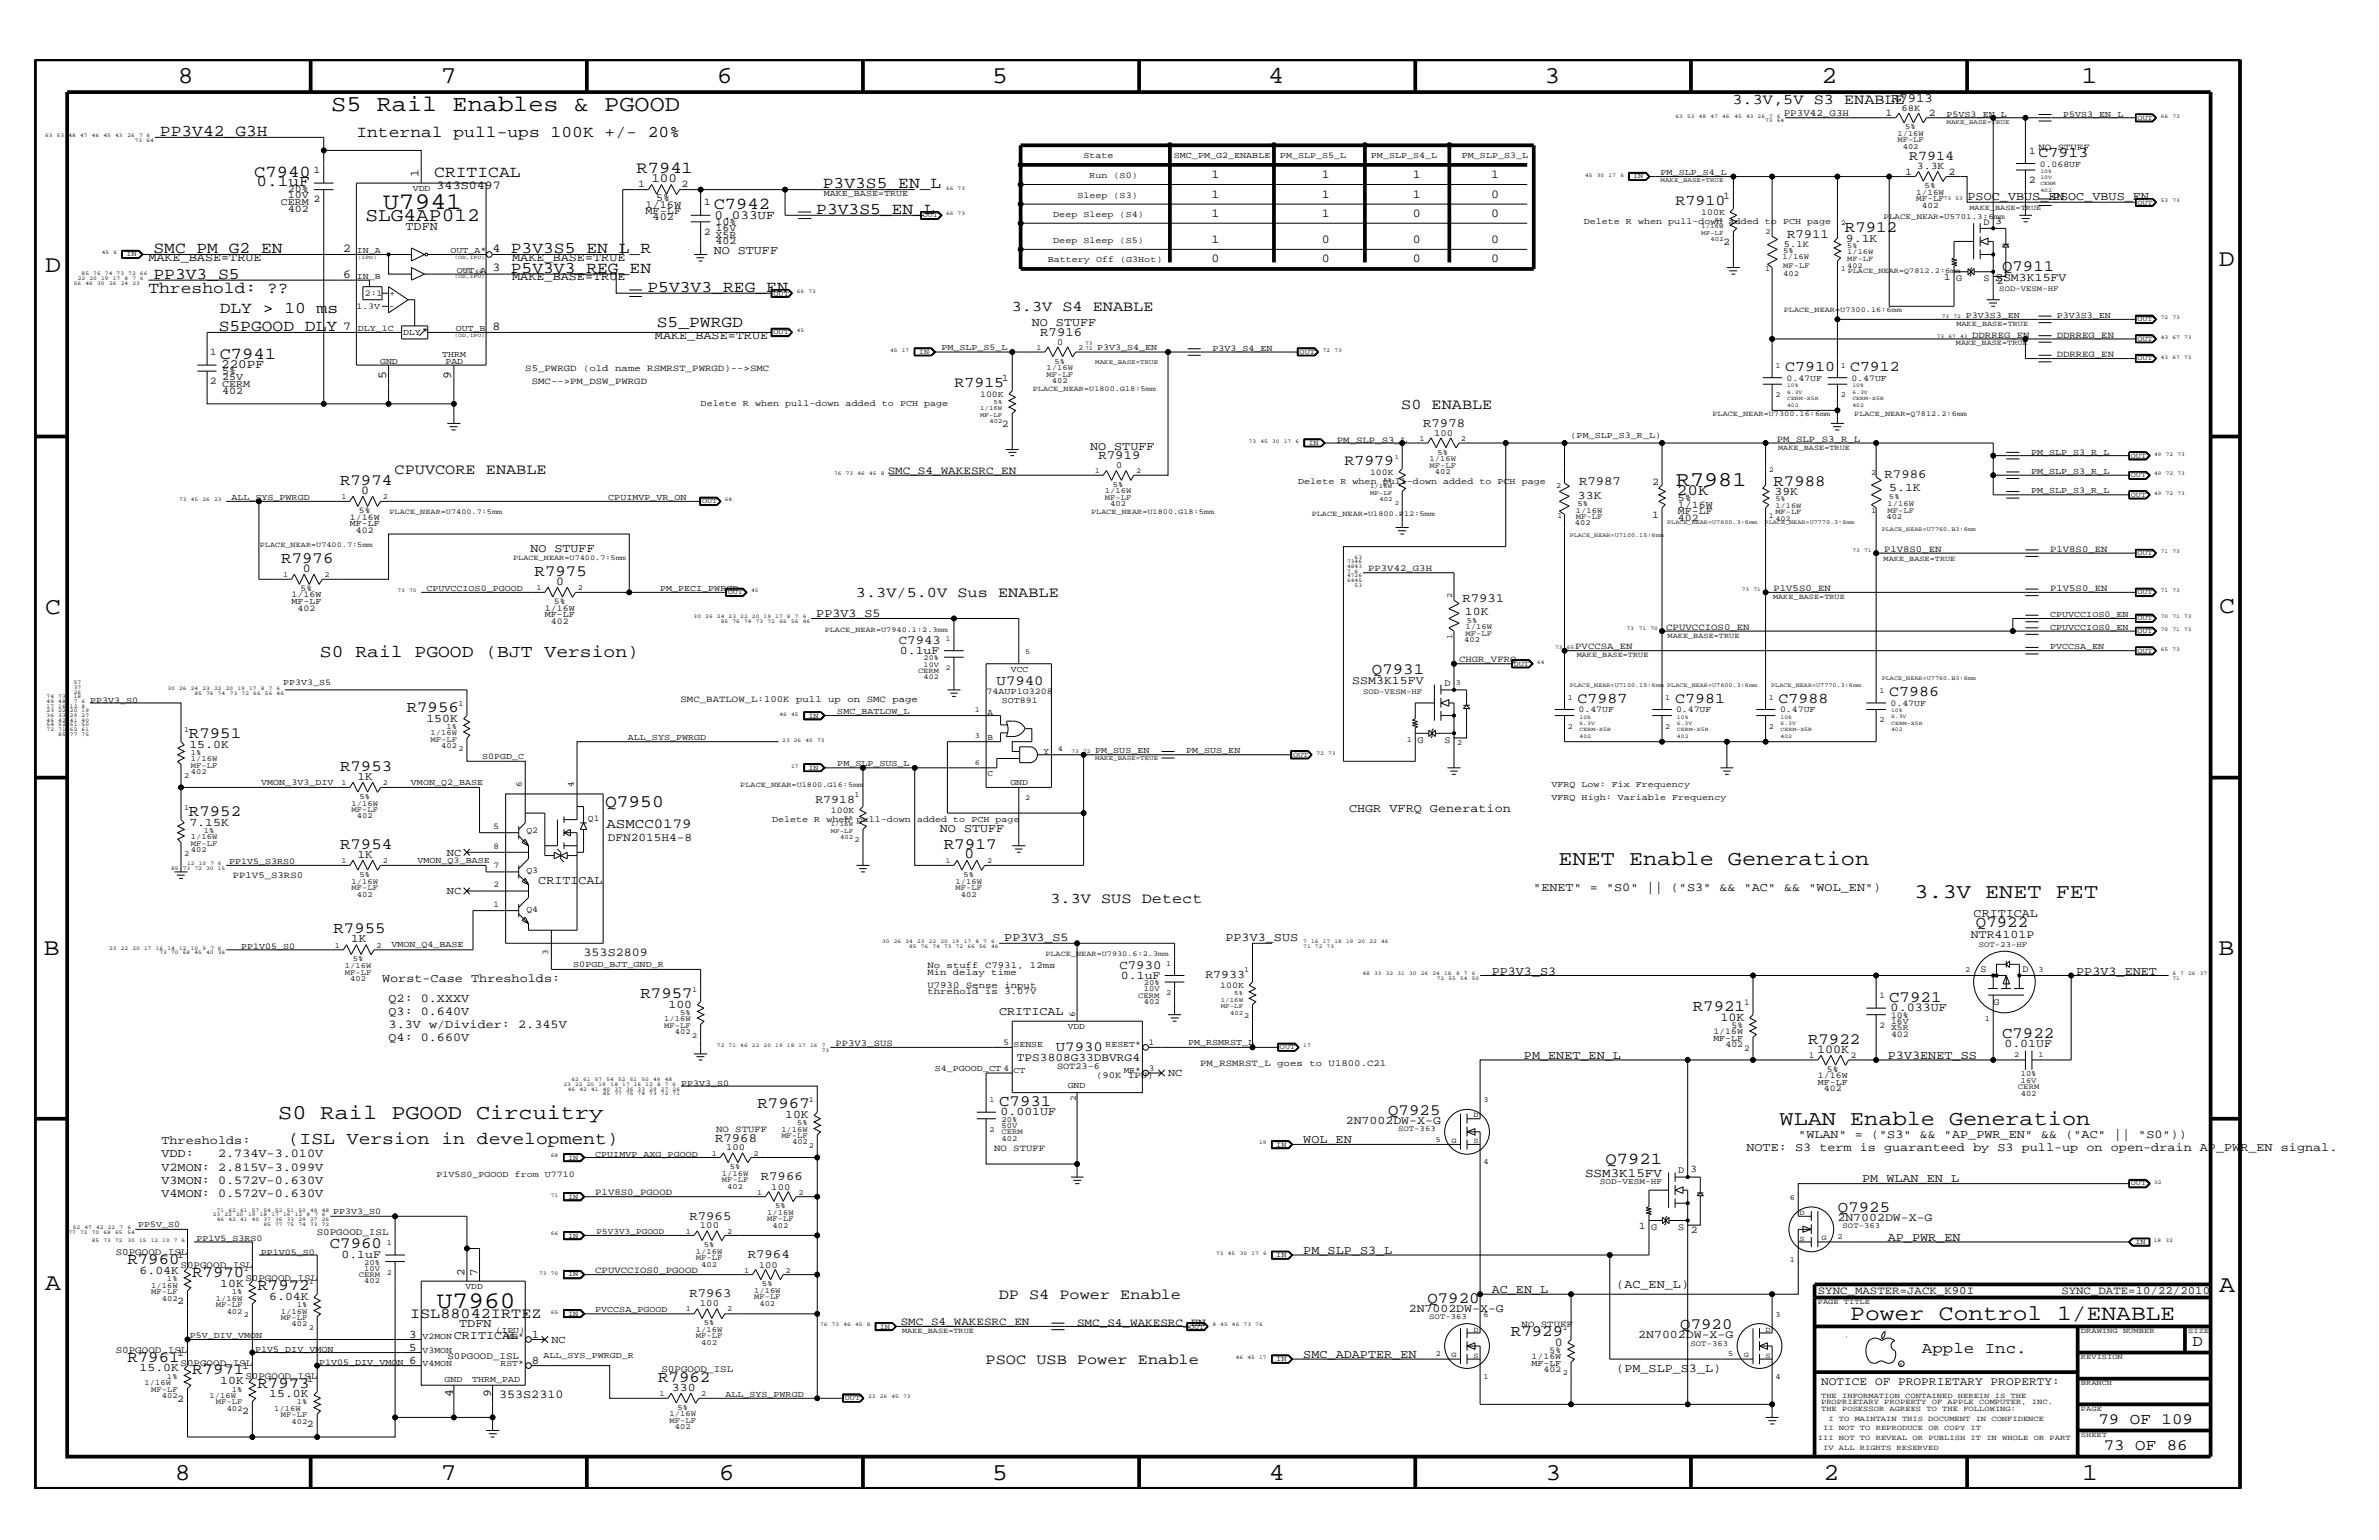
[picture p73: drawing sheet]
<svg xmlns="http://www.w3.org/2000/svg" width="432mm" height="279mm" viewBox="0 0 432 279" stroke-linecap="round" stroke-linejoin="round" font-family="sans-serif">
<defs><g id="words">
<g font-size="4.4">
<text x="32.3" y="15">8</text>
<text x="80" y="15">7</text>
<text x="130.1" y="15">6</text>
<text x="180.1" y="15">5</text>
<text x="230.2" y="15">4</text>
<text x="280.3" y="15">3</text>
<text x="330.6" y="15">2</text>
<text x="377.8" y="15">1</text>
<text x="8.2" y="49.3">D</text>
<text x="402.8" y="48.3">D</text>
<text x="8.2" y="111.4">C</text>
<text x="402.8" y="111.2">C</text>
<text x="8" y="173.3">B</text>
<text x="402.7" y="173.3">B</text>
<text x="8.2" y="234">A</text>
<text x="402.8" y="234.5">A</text>
<text x="31.7" y="268.5">8</text>
<text x="80" y="268.5">7</text>
<text x="130.5" y="268.5">6</text>
<text x="180.1" y="268.5">5</text>
<text x="230.3" y="268.5">4</text>
<text x="280.5" y="268.5">3</text>
<text x="331" y="268.5">2</text>
<text x="378" y="268.5">1</text>
</g>
<g font-size="4.3">
<text x="69.6" y="37.9">U7941</text>
<text x="79.3" y="237.3">U7960</text>
</g>
<text font-size="4.1" x="60.1" y="20.2">S5 Rail Enables &amp; PGOOD</text>
<text font-size="4" x="335.8" y="239.5">Power Control 1/ENABLE</text>
<g font-size="3.8">
<text x="304.2" y="88.2">R7981</text>
<text x="282.9" y="157">ENET Enable Generation</text>
<text x="347.5" y="162.8">3.3V ENET FET</text>
<text x="50.5" y="203">S0 Rail PGOOD Circuitry</text>
<text x="323" y="204.2">WLAN Enable Generation</text>
</g>
<text font-size="3.5" x="66.3" y="40.2">SLG4AP012</text>
<g font-size="3.2">
<text x="58.1" y="119.2">S0 Rail PGOOD (BJT Version)</text>
<text x="109.8" y="146.5">Q7950</text>
<text x="52.2" y="207.6">(ISL Version in development)</text>
</g>
<g font-size="3">
<text x="29" y="24.7">PP3V42_G3H</text>
<text x="64.7" y="24.9">Internal pull-ups 100K +/- 20%</text>
<text x="46.1" y="32">C7940</text>
<text x="78.8" y="32">CRITICAL</text>
<text x="115.5" y="31.4">R7941</text>
<text x="149.4" y="34.1">P3V3S5_EN_L</text>
<text x="129.5" y="37.9">C7942</text>
<text x="148.2" y="38.8">P3V3S5_EN_L</text>
<text x="27.9" y="45.9">SMC_PM_G2_EN</text>
<text x="92.7" y="45.9">P3V3S5_EN_L_R</text>
<text x="26.9" y="53.2">Threshold: ??</text>
<text x="27.9" y="50.7">PP3V3_S5</text>
<text x="92.7" y="49.5">P5V3V3_REG_EN</text>
<text x="117.5" y="53">P5V3V3_REG_EN</text>
<text x="39.9" y="56.8">DLY &gt; 10 ms</text>
<text x="119.2" y="59.4">S5_PWRGD</text>
<text x="39.7" y="60.1">S5PGOOD_DLY</text>
<text x="39.9" y="65.1">C7941</text>
<text x="291.4" y="211.2">Q7921</text>
</g>
<g font-size="2.9">
<text x="46.6" y="33.8">0.1uF</text>
<text x="334.9" y="42.1">R7912</text>
<text x="363.4" y="49.1">Q7911</text>
<text x="61.7" y="88">R7974</text>
<text x="304.4" y="89.9">20K</text>
<text x="321.9" y="88.2">R7988</text>
<text x="51.1" y="102.1">R7976</text>
<text x="97" y="104.5">R7975</text>
<text x="249" y="122.2">Q7931</text>
<text x="73.8" y="129.1">R7956</text>
<text x="34.3" y="133.9">R7951</text>
<text x="61.7" y="139.9">R7953</text>
<text x="34.3" y="148">R7952</text>
<text x="61.7" y="154">R7954</text>
<text x="171.3" y="154">R7917</text>
<text x="60.5" y="169.4">R7955</text>
<text x="358.6" y="168.2">Q7922</text>
<text x="116.2" y="181">R7957</text>
<text x="307.3" y="183.4">R7921</text>
<text x="342.9" y="181.7">C7921</text>
<text x="328.2" y="189.4">R7922</text>
<text x="363.4" y="188.2">C7922</text>
<text x="137.5" y="201.1">R7967</text>
<text x="181.4" y="200.6">C7931</text>
<text x="252" y="202.2">Q7925</text>
<text x="333.6" y="219.9">Q7925</text>
<text x="59.9" y="226.5">C7960</text>
<text x="23.1" y="229.4">R7960</text>
<text x="34.9" y="231.8">R7970</text>
<text x="46.7" y="234">R7972</text>
<text x="259.1" y="236.4">Q7920</text>
<text x="274.2" y="242.3">R7929</text>
<text x="305" y="241.2">Q7920</text>
<text x="348.8" y="245.4">Apple Inc.</text>
<text x="397.9" y="244.2">D</text>
<text x="23.1" y="247.1">R7961</text>
<text x="34.9" y="249.4">R7971</text>
<text x="46.7" y="251.7">R7973</text>
<text x="119.5" y="250.7">R7962</text>
<text x="380.9" y="258.3">79 OF 109</text>
<text x="381.8" y="263.1">73 OF 86</text>
</g>
<g font-size="2.7">
<text x="314.5" y="18.8">3.3V,5V S3 ENABLE</text>
<text x="370" y="28.5">C7913</text>
<text x="304.1" y="37.2">R7910</text>
<text x="183.6" y="56.5">3.3V S4 ENABLE</text>
<text x="173.2" y="70.2">R7915</text>
<text x="324" y="67.3">C7910</text>
<text x="335.8" y="67.3">C7912</text>
<text x="254.3" y="74.2">S0 ENABLE</text>
<text x="71.6" y="86">CPUVCORE ENABLE</text>
<text x="244" y="84.4">R7979</text>
<text x="155.4" y="108.4">3.3V/5.0V Sus ENABLE</text>
<text x="286.3" y="127.5">C7987</text>
<text x="304" y="127.5">C7981</text>
<text x="322.8" y="127.5">C7988</text>
<text x="342.9" y="126.4">C7986</text>
<text x="175" y="155.6">0</text>
<text x="190.7" y="163.8">3.3V SUS Detect</text>
<text x="74.4" y="239.1">ISL88042IRTEZ</text>
<text x="181.3" y="235.7">DP S4 Power Enable</text>
<text x="178.9" y="247.5">PSOC USB Power Enable</text>
</g>
<g font-size="2.5">
<text x="346.5" y="29.1">R7914</text>
<text x="180.9" y="124.3">U7940</text>
<text x="110.1" y="150.3">ASMCC0179</text>
<text x="191.6" y="190.6">U7930</text>
</g>
<g font-size="2.3">
<text x="343.2" y="18.5">R7913</text>
<text x="118.2" y="33">100</text>
<text x="129.7" y="39.7">0.033UF</text>
<text x="324.4" y="43.2">R7911</text>
<text x="188.8" y="60.9">R7916</text>
<text x="40.1" y="66.7">220PF</text>
<text x="258.3" y="77.4">R7978</text>
<text x="199.4" y="83.3">R7919</text>
<text x="286.6" y="88">R7987</text>
<text x="342.1" y="86.8">R7986</text>
<text x="265.4" y="109.2">R7931</text>
<text x="163.2" y="116.9">C7943</text>
<text x="203.2" y="175.9">C7930</text>
<text x="129.8" y="207.1">R7968</text>
<text x="138.1" y="214.2">R7966</text>
<text x="287.7" y="213.6">SSM3K15FV</text>
<text x="125.1" y="221.3">R7965</text>
<text x="135.7" y="228.3">R7964</text>
<text x="125.1" y="235.4">R7963</text>
</g>
<g font-size="2.2">
<text x="75.9" y="32" transform="rotate(-90 75.9 32)">1</text>
<text x="79.2" y="34.3">343S0497</text>
<text x="219.9" y="35.8">1</text>
<text x="219.9" y="32.3">1</text>
<text x="239.9" y="35.8">1</text>
<text x="239.9" y="32.3">1</text>
<text x="256.4" y="35.8">1</text>
<text x="256.4" y="32.3">1</text>
<text x="270.6" y="32.3">1</text>
<text x="270.6" y="35.8">0</text>
<text x="73.6" y="41.8">TDFN</text>
<text x="219.9" y="39.4">1</text>
<text x="239.9" y="39.4">1</text>
<text x="256.4" y="39.4">0</text>
<text x="270.6" y="39.4">0</text>
<text x="357.1" y="36.4">PSOC_VBUS_EN</text>
<text x="372.4" y="36.4">PSOC_VBUS_EN</text>
<text x="26.9" y="47.4">MAKE_BASE=TRUE</text>
<text x="62.3" y="45.7">2</text>
<text x="89.4" y="45.7">4</text>
<text x="93" y="47.4">MAKE_BASE=TRUE</text>
<text x="129.5" y="46.2">NO STUFF</text>
<text x="219.9" y="44.1">1</text>
<text x="219.9" y="47.6">0</text>
<text x="239.9" y="44.1">0</text>
<text x="239.9" y="47.6">0</text>
<text x="256.4" y="44.1">0</text>
<text x="256.4" y="47.6">0</text>
<text x="270.6" y="47.6">0</text>
<text x="270.6" y="44.1">0</text>
<text x="62.3" y="50.4">6</text>
<text x="89.4" y="49.2">3</text>
<text x="93" y="50.8">MAKE_BASE=TRUE</text>
<text x="62.3" y="59.8">7</text>
<text x="89.4" y="59.8">8</text>
<text x="187.3" y="59.1">NO STUFF</text>
<text x="118.9" y="61.5">MAKE_BASE=TRUE</text>
<text x="70.1" y="68.8" transform="rotate(-90 70.1 68.8)">5</text>
<text x="81.9" y="68.8" transform="rotate(-90 81.9 68.8)">9</text>
<text x="197.9" y="81.6">NO STUFF</text>
<text x="65.6" y="89.7">0</text>
<text x="96.3" y="100.2">NO STUFF</text>
<text x="55" y="103.8">0</text>
<text x="101" y="106.2">0</text>
<text x="148.2" y="112">PP3V3_S5</text>
<text x="244.9" y="147.3">CHGR VFRQ Generation</text>
<text x="170.6" y="150.9">NO STUFF</text>
<text x="97.7" y="160.5">CRITICAL</text>
<text x="278.3" y="161.7">&quot;ENET&quot; = &quot;S0&quot; || (&quot;S3&quot; &amp;&amp; &quot;AC&quot; &amp;&amp; &quot;WOL_EN&quot;)</text>
<text x="358.2" y="166.4">CRITICAL</text>
<text x="105.9" y="173.5">353S2809</text>
<text x="182.3" y="170.8">PP3V3_S5</text>
<text x="222.4" y="170.8">PP3V3_SUS</text>
<text x="69.3" y="178.2">Worst-Case Thresholds:</text>
<text x="270.8" y="176.8">PP3V3_S3</text>
<text x="376.9" y="176.8">PP3V3_ENET</text>
<text x="70.5" y="184.1">Q3: 0.640V</text>
<text x="70.5" y="181.7">Q2: 0.XXXV</text>
<text x="181.4" y="184.1">CRITICAL</text>
<text x="312.3" y="185.2">10K</text>
<text x="343.2" y="183.5">0.033UF</text>
<text x="70.5" y="188.8">Q4: 0.660V</text>
<text x="70.5" y="186.5">3.3V w/Divider: 2.345V</text>
<text x="329.8" y="191">100K</text>
<text x="276.6" y="192.1">PM_ENET_EN_L</text>
<text x="342.6" y="192.1">P3V3ENET_SS</text>
<text x="29.3" y="207.6">Thresholds:</text>
<text x="236.6" y="207.5">WOL_EN</text>
<text x="317" y="208.8">NOTE: S3 term is guaranteed by S3 pull-up on open-drain AP_PWR_EN signal.</text>
<text x="326.4" y="206.5">&quot;WLAN&quot; = (&quot;S3&quot; &amp;&amp; &quot;AP_PWR_EN&quot; &amp;&amp; (&quot;AC&quot; || &quot;S0&quot;))</text>
<text x="29.3" y="214.7">V3MON: 0.572V-0.630V</text>
<text x="29.3" y="212.4">V2MON: 2.815V-3.099V</text>
<text x="29.3" y="210">VDD:</text>
<text x="39.6" y="210">2.734V-3.010V</text>
<text x="338" y="214.5">PM_WLAN_EN_L</text>
<text x="29.3" y="217.1">V4MON: 0.572V-0.630V</text>
<text x="236.6" y="227.4">PM_SLP_S3_L</text>
<text x="342.6" y="225.2">AP_PWR_EN</text>
<text x="293.4" y="233.6">(AC_EN_L)</text>
<text x="270.8" y="234.6">AC_EN_L</text>
<text x="82.4" y="243">CRITICAL</text>
<text x="83.4" y="240.8">TDFN</text>
<text x="282.2" y="244.1">0</text>
<text x="236.6" y="246.3">SMC_ADAPTER_EN</text>
<text x="293.4" y="248.9">(PM_SLP_S3_L)</text>
<text x="82.2" y="253.4" transform="rotate(-90 82.2 253.4)">4</text>
<text x="89.2" y="253.4" transform="rotate(-90 89.2 253.4)">9</text>
<text x="90.6" y="253.7">353S2310</text>
</g>
<g font-size="2.1">
<text x="335" y="43.9">9.1K</text>
<text x="362.1" y="51">SSM3K15FV</text>
<text x="322.1" y="89.9">39K</text>
<text x="342.9" y="89.1">5.1K</text>
<text x="286.4" y="90.5">33K</text>
<text x="265.9" y="111.6">10K</text>
<text x="163.3" y="118.6">0.1uF</text>
<text x="245.4" y="124.1">SSM3K15FV</text>
<text x="77.4" y="130.9">150K</text>
<text x="34.4" y="135.7">15.0K</text>
<text x="64.9" y="141.5">1K</text>
<text x="34.4" y="149.8">7.15K</text>
<text x="148" y="145.7">R7918</text>
<text x="64.9" y="155.6">1K</text>
<text x="110.3" y="152.6">DFN2015H4-8</text>
<text x="63.7" y="171">1K</text>
<text x="357.7" y="170.1">NTR4101P</text>
<text x="203.5" y="177.6">0.1uF</text>
<text x="218.8" y="177.5">R7933</text>
<text x="121.3" y="182.8">100</text>
<text x="363.8" y="190">0.01UF</text>
<text x="184.6" y="192.5">TPS3808G33DBVRG4</text>
<text x="142.5" y="202.8">10K</text>
<text x="181.6" y="202.4">0.001UF</text>
<text x="244.3" y="203.9">2N7002DW-X-G</text>
<text x="333.5" y="221.6">2N7002DW-X-G</text>
<text x="25.3" y="231.2">6.04K</text>
<text x="40" y="233.5">10K</text>
<text x="62" y="228.3">0.1uF</text>
<text x="84.3" y="231.5" transform="rotate(-90 84.3 231.5)">2</text>
<text x="86.7" y="231.5" transform="rotate(-90 86.7 231.5)">7</text>
<text x="48.9" y="235.8">6.04K</text>
<text x="255.7" y="238.1">2N7002DW-X-G</text>
<text x="74.3" y="242.7">3</text>
<text x="74.3" y="245.1">5</text>
<text x="96.5" y="242.7">1</text>
<text x="297.3" y="242.8">2N7002DW-X-G</text>
<text x="25.3" y="248.8">15.0K</text>
<text x="40" y="251.1">10K</text>
<text x="74.3" y="247.4">6</text>
<text x="96.5" y="247.4">8</text>
<text x="330.5" y="251.3">NOTICE OF PROPRIETARY PROPERTY:</text>
<text x="48.9" y="253.5">15.0K</text>
<text x="122" y="252.3">330</text>
</g>
<g font-size="2">
<text x="161.1" y="86">SMC_S4_WAKESRC_EN</text>
<text x="329.9" y="234.8">SYNC_MASTER=JACK_K90I</text>
<text x="374.1" y="234.8">SYNC_DATE=10/22/2010</text>
<text x="163.5" y="240.5">SMC_S4_WAKESRC_EN</text>
<text x="195.5" y="240.7">SMC_S4_WAKESRC_EN</text>
</g>
<g font-size="1.9">
<text x="342.2" y="21">1</text>
<text x="350.1" y="21">2</text>
<text x="368.2" y="27.9">1</text>
<text x="52.2" y="34.9">20%</text>
<text x="56.9" y="31.4">1</text>
<text x="115.8" y="34">1</text>
<text x="123.7" y="34">2</text>
<text x="345.8" y="31.7">1</text>
<text x="347.9" y="30.7">3.3K</text>
<text x="353.7" y="31.7">2</text>
<text x="368.2" y="33.2">2</text>
<text x="51" y="37.2">CERM</text>
<text x="52.2" y="38.4">402</text>
<text x="52.2" y="36">10V</text>
<text x="56.9" y="36.7">2</text>
<text x="117.1" y="38.8">MF-LF</text>
<text x="117.1" y="37.7">1/16W</text>
<text x="118.4" y="40">402</text>
<text x="119.1" y="36.5">5%</text>
<text x="127.8" y="37.3">1</text>
<text x="129.9" y="41.9">16V</text>
<text x="129.9" y="40.8">10%</text>
<text x="312.8" y="36.1">1</text>
<text x="362.1" y="40.6">3</text>
<text x="127.8" y="42.6">2</text>
<text x="129.9" y="43.1">X5R</text>
<text x="129.9" y="44.3">402</text>
<text x="312.8" y="44.4">2</text>
<text x="352.8" y="50.8">1</text>
<text x="362.4" y="51.6">2</text>
<text x="38.1" y="64.5">1</text>
<text x="38.1" y="69.7">2</text>
<text x="40.3" y="70.2">CERM</text>
<text x="40.3" y="71.4">402</text>
<text x="40.3" y="67.9">5%</text>
<text x="40.3" y="69">25V</text>
<text x="181.9" y="69.1">1</text>
<text x="181.9" y="77.4">2</text>
<text x="299.9" y="88">2</text>
<text x="299.9" y="93.9">1</text>
<text x="304.5" y="92.1">1/16W</text>
<text x="304.5" y="93.3">MF-LF</text>
<text x="304.5" y="94.5">402</text>
<text x="304.5" y="91">5%</text>
<text x="81.1" y="155.2">NC</text>
<text x="81.1" y="162.2">NC</text>
<text x="212" y="195.3">NC</text>
<text x="306.7" y="212.7">3</text>
<text x="297.4" y="223">1</text>
<text x="306.9" y="223.7">2</text>
<text x="32.2" y="228.3">1</text>
<text x="32.2" y="236.6">2</text>
<text x="32.2" y="246">1</text>
<text x="100.1" y="243.6">NC</text>
<text x="43.9" y="248.4">1</text>
<text x="55.7" y="250.7">1</text>
<text x="32.2" y="254.3">2</text>
<text x="43.9" y="256.6">2</text>
<text x="55.7" y="258.9">2</text>
</g>
<g font-size="1.8">
<text x="323.8" y="21.1">PP3V42_G3H</text>
<text x="360" y="40.8">D</text>
<text x="355" y="51">G</text>
<text x="360" y="51">S</text>
<text x="262.2" y="124.4">D</text>
<text x="257.3" y="134.7">G</text>
<text x="262.2" y="134.7">S</text>
<text x="359.5" y="176.4">S</text>
<text x="367.1" y="176.4">D</text>
<text x="361.8" y="182.3">G</text>
<text x="304.6" y="212.9">D</text>
<text x="21" y="227.7">S0PGOOD_ISL</text>
<text x="57.5" y="224.1">S0PGOOD_ISL</text>
<text x="299.7" y="223.1">G</text>
<text x="304.6" y="223.1">S</text>
<text x="32.8" y="230.1">S0PGOOD_ISL</text>
<text x="44.5" y="232.4">S0PGOOD_ISL</text>
<text x="21" y="245.4">S0PGOOD_ISL</text>
<text x="32.8" y="247.8">S0PGOOD_ISL</text>
<text x="44.5" y="250.1">S0PGOOD_ISL</text>
<text x="81.2" y="246.6">S0PGOOD_ISL</text>
<text x="120.1" y="248.9">S0PGOOD_ISL</text>
</g>
<g font-size="1.7">
<text x="345.1" y="20.1">68K</text>
<text x="370" y="27.3">NO STUFF</text>
<text x="323.8" y="44.7">5.1K</text>
<text x="191.9" y="62.5">0</text>
<text x="358" y="61.2">DDRREG_EN</text>
<text x="373.3" y="64.8">DDRREG_EN</text>
<text x="373.3" y="61.2">DDRREG_EN</text>
<text x="95.3" y="67.3">S5_PWRGD (old name RSMRST_PWRGD)--&gt;SMC</text>
<text x="96.5" y="69.7">SMC--&gt;PM_DSW_PWRGD</text>
<text x="242.7" y="80.4">PM_SLP_S3_L</text>
<text x="260.3" y="79">100</text>
<text x="322.5" y="80.1">PM_SLP_S3_R_L</text>
<text x="202.6" y="84.9">0</text>
<text x="342" y="100.2">P1V8S0_EN</text>
<text x="372.1" y="100.2">P1V8S0_EN</text>
<text x="248.3" y="103.7">PP3V42_G3H</text>
<text x="321.9" y="107.2">P1V5S0_EN</text>
<text x="372.1" y="107.2">P1V5S0_EN</text>
<text x="285.9" y="117.8">PVCCSA_EN</text>
<text x="302.4" y="114.3">CPUVCCIOS0_EN</text>
<text x="264.8" y="120.2">CHGR_VFRQ</text>
<text x="123.5" y="127.3">SMC_BATLOW_L:100K pull up on SMC page</text>
<text x="42.2" y="159.4">PP1V5_S3RS0</text>
<text x="168.3" y="179.2">U7930 Sense input</text>
<text x="168.3" y="176.8">Min delay time</text>
<text x="168.3" y="175.6">No stuff C7931, 12ms</text>
<text x="168.3" y="180.3">threhold is 3.07V</text>
<text x="151.6" y="189.8">PP3V3_SUS</text>
<text x="191.9" y="194">SOT23-6</text>
<text x="199" y="195.6">(90K IPU)</text>
<text x="217.8" y="193.3">PM_RSMRST_L goes to U1800.C21</text>
<text x="130" y="205.3">NO STUFF</text>
<text x="131.8" y="208.7">100</text>
<text x="180.4" y="208.9">NO STUFF</text>
<text x="140" y="215.8">100</text>
<text x="108" y="216.9">P1V8S0_PGOOD</text>
<text x="127" y="222.9">100</text>
<text x="108" y="231">CPUVCCIOS0_PGOOD</text>
<text x="137.7" y="230">100</text>
<text x="127" y="237">100</text>
<text x="276.2" y="240.7">NO STUFF</text>
</g>
<g font-size="1.6">
<text x="353.3" y="21.2">P5VS3_EN_L</text>
<text x="374.5" y="21.2">P5VS3_EN_L</text>
<text x="196.7" y="28.7">State</text>
<text x="213.1" y="28.7">SMC_PM_G2_ENABLE</text>
<text x="232.3" y="28.7">PM_SLP_S5_L</text>
<text x="248.8" y="28.7">PM_SLP_S4_L</text>
<text x="265.3" y="28.7">PM_SLP_S3_L</text>
<text x="74.9" y="34.6">VDD</text>
<text x="149.5" y="35.5">MAKE_BASE=TRUE</text>
<text x="195.6" y="35.8">Sleep (S3)</text>
<text x="197.7" y="32.3">Run (S0)</text>
<text x="301.4" y="31.8">PM_SLP_S4_L</text>
<text x="370.2" y="30.3">0.068UF</text>
<text x="191.2" y="39.4">Deep Sleep (S4)</text>
<text x="287.4" y="40.7">Delete R when pull-down added to PCH page</text>
<text x="308.8" y="39">100K</text>
<text x="64.8" y="45.9">IN_A</text>
<text x="81.8" y="45.9">OUT_A*</text>
<text x="190.2" y="47.6">Battery Off (G3Hot)</text>
<text x="191.2" y="44.1">Deep Sleep (S5)</text>
<text x="64.8" y="50.7">IN_B</text>
<text x="66.2" y="53.7">2:1</text>
<text x="70.7" y="53.6">+</text>
<text x="82.9" y="49.5">OUT_A</text>
<text x="64.7" y="56">1.3V</text>
<text x="70.6" y="56">-</text>
<text x="356.8" y="57.7">P3V3S3_EN</text>
<text x="373.3" y="57.7">P3V3S3_EN</text>
<text x="64.9" y="60.1">DLY_1C</text>
<text x="69" y="66">GND</text>
<text x="73.2" y="60.7">DLY</text>
<text x="80.3" y="64.8">THRM</text>
<text x="80.9" y="66">PAD</text>
<text x="82.7" y="60.1">OUT_B</text>
<text x="170.9" y="63.5">PM_SLP_S5_L</text>
<text x="199.1" y="63.5">P3V3_S4_EN</text>
<text x="220" y="63.6">P3V3_S4_EN</text>
<text x="177.9" y="72">100K</text>
<text x="324.3" y="69.1">0.47UF</text>
<text x="336" y="69.1">0.47UF</text>
<text x="127.2" y="73.7">Delete R when pull-down added to PCH page</text>
<text x="285.1" y="79.5">(PM_SLP_S3_R_L)</text>
<text x="368.6" y="82.5">PM_SLP_S3_R_L</text>
<text x="235.6" y="87.8">Delete R when pull-down added to PCH page</text>
<text x="248.7" y="86.1">100K</text>
<text x="368.6" y="89.5">PM_SLP_S3_R_L</text>
<text x="368.6" y="86">PM_SLP_S3_R_L</text>
<text x="42" y="90.7">ALL_SYS_PWRGD</text>
<text x="63.5" y="94.3">1/16W</text>
<text x="63.5" y="95.4">MF-LF</text>
<text x="65.2" y="93.1">5%</text>
<text x="110.4" y="90.7">CPUIMVP_VR_ON</text>
<text x="64.6" y="96.6">402</text>
<text x="54.6" y="107.2">5%</text>
<text x="77.4" y="107.2">CPUVCCIOS0_PGOOD</text>
<text x="119.8" y="107.2">PM_PECI_PWRGD</text>
<text x="52.9" y="109.6">MF-LF</text>
<text x="52.9" y="108.4">1/16W</text>
<text x="54" y="110.8">402</text>
<text x="98.9" y="110.8">1/16W</text>
<text x="98.9" y="112">MF-LF</text>
<text x="100" y="113.1">402</text>
<text x="100.5" y="109.6">5%</text>
<text x="372.1" y="112">CPUVCCIOS0_EN</text>
<text x="372.1" y="117.8">PVCCSA_EN</text>
<text x="372.1" y="114.3">CPUVCCIOS0_EN</text>
<text x="51.4" y="124.3">PP3V3_S5</text>
<text x="179.1" y="125.9">74AUP1G3208</text>
<text x="183.5" y="121.9">VCC</text>
<text x="16.3" y="127.5">PP3V3_S0</text>
<text x="152" y="129.6">SMC_BATLOW_L</text>
<text x="179.2" y="129.7">A</text>
<text x="181.8" y="127.5">SOT891</text>
<text x="286.5" y="129.2">0.47UF</text>
<text x="304.2" y="129.2">0.47UF</text>
<text x="323.1" y="129.2">0.47UF</text>
<text x="343.2" y="128.1">0.47UF</text>
<text x="87.5" y="137.7">S0PGD_C</text>
<text x="114" y="134.3">ALL_SYS_PWRGD</text>
<text x="179.2" y="134.3">B</text>
<text x="189.4" y="136.8">Y</text>
<text x="198.8" y="136.7">PM_SUS_EN</text>
<text x="215.3" y="136.7">PM_SUS_EN</text>
<text x="47.4" y="142.4">VMON_3V3_DIV</text>
<text x="74.6" y="142.4">VMON_Q2_BASE</text>
<text x="94.7" y="142.9" transform="rotate(-90 94.7 142.9)">6</text>
<text x="104.1" y="142.9" transform="rotate(-90 104.1 142.9)">4</text>
<text x="152" y="139">PM_SLP_SUS_L</text>
<text x="179.2" y="140.7">C</text>
<text x="183.4" y="142.4">GND</text>
<text x="281.6" y="142.9">VFRQ Low: Fix Frequency</text>
<text x="106.7" y="149">Q1</text>
<text x="140.1" y="149.1">Delete R when pull-down added to PCH page</text>
<text x="150.8" y="147.4">100K</text>
<text x="281.6" y="145.1">VFRQ High: Variable Frequency</text>
<text x="89.6" y="150.4">5</text>
<text x="89.6" y="154">8</text>
<text x="95.5" y="151.2">Q2</text>
<text x="41.6" y="156.8">PP1V5_S3RS0</text>
<text x="75.8" y="156.6">VMON_Q3_BASE</text>
<text x="89.6" y="157.4">7</text>
<text x="89.6" y="161">2</text>
<text x="95.5" y="158.4">Q3</text>
<text x="89.6" y="164.5">1</text>
<text x="95.5" y="165.5">Q4</text>
<text x="43.8" y="172.2">PP1V05_S0</text>
<text x="71" y="171.9">VMON_Q4_BASE</text>
<text x="99.5" y="173.3" transform="rotate(-90 99.5 173.3)">3</text>
<text x="104.1" y="175.5">S0PGD_BJT_GND_R</text>
<text x="221.5" y="179.3">100K</text>
<text x="195.2" y="184.4" transform="rotate(-90 195.2 184.4)">6</text>
<text x="316.6" y="182.3">1</text>
<text x="341.1" y="181.1">1</text>
<text x="343.2" y="184.7">10%</text>
<text x="343.2" y="185.7">16V</text>
<text x="182.1" y="189.5">5</text>
<text x="184" y="190">SENSE</text>
<text x="193.8" y="186.7">VDD</text>
<text x="200.7" y="190">RESET*</text>
<text x="208.5" y="189.5">1</text>
<text x="215.6" y="189.7">PM_RSMRST_L</text>
<text x="311" y="188.8">MF-LF</text>
<text x="311" y="187.6">1/16W</text>
<text x="313.2" y="190">402</text>
<text x="314.3" y="186.5">5%</text>
<text x="316.6" y="190.6">2</text>
<text x="328.3" y="192">1</text>
<text x="336" y="192">2</text>
<text x="341.1" y="186.5">2</text>
<text x="343.2" y="188.1">402</text>
<text x="343.2" y="186.9">X5R</text>
<text x="123.6" y="197">PP3V3_S0</text>
<text x="169.7" y="194.3">S4_PGOOD_CT 4</text>
<text x="184" y="194.7">CT</text>
<text x="193.8" y="197.4">GND</text>
<text x="204" y="194.7">MR*</text>
<text x="208.5" y="194.3">3</text>
<text x="329.9" y="196.8">MF-LF</text>
<text x="329.9" y="195.6">1/16W</text>
<text x="331" y="198">402</text>
<text x="331.6" y="194.5">5%</text>
<text x="195.3" y="199.8" transform="rotate(-90 195.3 199.8)">2</text>
<text x="108" y="209.8">CPUIMVP_AXG_PGOOD</text>
<text x="79.2" y="213.6">P1V5S0_PGOOD from U7710</text>
<text x="60.5" y="220.2">PP3V3_S0</text>
<text x="25.1" y="222.6">PP5V_S0</text>
<text x="35.6" y="225.2">PP1V5_S3RS0</text>
<text x="47.3" y="227.6">PP1V05_S0</text>
<text x="84.5" y="233.9">VDD</text>
<text x="108" y="238.1">PVCCSA_PGOOD</text>
<text x="34.5" y="242.7">P5V_DIV_VMON</text>
<text x="46.3" y="245.2">P1V5_DIV_VMON</text>
<text x="76.7" y="245.4">V3MON</text>
<text x="76.7" y="243">V2MON</text>
<text x="89.9" y="241.8">(IPU)</text>
<text x="91.9" y="243">MR*</text>
<text x="281.3" y="245.4">5%</text>
<text x="57.9" y="247.6">P1V05_DIV_VMON</text>
<text x="76.7" y="247.8">V4MON</text>
<text x="80.7" y="250.7">GND</text>
<text x="85.7" y="250.7">THRM_PAD</text>
<text x="90.8" y="247.8">RST*</text>
<text x="98.6" y="246.3">ALL_SYS_PWRGD_R</text>
<text x="278" y="247.8">MF-LF</text>
<text x="278" y="246.6">1/16W</text>
<text x="280.2" y="248.9">402</text>
<text x="131.7" y="253.4">ALL_SYS_PWRGD</text>
</g>
<g font-size="1.5">
<text x="347.8" y="35.3">1/16W</text>
<text x="349.3" y="34.1">5%</text>
<text x="347.8" y="36.5">MF-LF</text>
<text x="348.8" y="37.7">402</text>
<text x="290.4" y="214.7">SOD-VESM-HF</text>
<text x="108.3" y="224">P5V3V3_PGOOD</text>
</g>
<g font-size="1.4">
<text x="345.8" y="23.5">5%</text>
<text x="387.9" y="21.8">OUT</text>
<text x="344.4" y="24.7">1/16W</text>
<text x="344.4" y="25.9">MF-LF</text>
<text x="345.4" y="27">402</text>
<text x="296.4" y="32.4">IN</text>
<text x="167.5" y="39.4">OUT</text>
<text x="334.1" y="40.8">2</text>
<text x="341.9" y="39.7">PLACE_NEAR=U5701.3:6mm</text>
<text x="357.5" y="38">MAKE_BASE=TRUE</text>
<text x="387.9" y="37.1">OUT</text>
<text x="22.9" y="46.5">IN</text>
<text x="320.5" y="42.4">2</text>
<text x="323.6" y="47">1/16W</text>
<text x="323.6" y="45.9">5%</text>
<text x="335.3" y="45">5%</text>
<text x="335.3" y="47.4">MF-LF</text>
<text x="335.3" y="46.2">1/16W</text>
<text x="140.4" y="53.6">OUT</text>
<text x="320.4" y="49.1">1</text>
<text x="323.6" y="48.5">MF-LF</text>
<text x="323.7" y="50.2">402</text>
<text x="334.1" y="49.1">1</text>
<text x="335.3" y="48.5">402</text>
<text x="335.4" y="49.6">PLACE_NEAR=Q7812.2:6mm</text>
<text x="362.9" y="52.9">SOD-VESM-HF</text>
<text x="323.8" y="56.7">PLACE_NEAR=U7300.16:6mm</text>
<text x="355.1" y="59.2">MAKE_BASE=TRUE</text>
<text x="387.9" y="58.3">OUT</text>
<text x="140.4" y="60.6">OUT</text>
<text x="166.8" y="64.2">IN</text>
<text x="188.1" y="63.4">1</text>
<text x="191.4" y="66">5%</text>
<text x="195.7" y="63.4">2</text>
<text x="235.9" y="64.2">OUT</text>
<text x="355" y="62.7">MAKE_BASE=TRUE</text>
<text x="387.9" y="61.8">OUT</text>
<text x="387.9" y="65.4">OUT</text>
<text x="187.5" y="71">PLACE_NEAR=U1800.G18:5mm</text>
<text x="189.9" y="67.2">1/16W</text>
<text x="189.9" y="68.4">MF-LF</text>
<text x="190.9" y="69.5">402</text>
<text x="322.2" y="66.7">1</text>
<text x="334.1" y="66.7">1</text>
<text x="310.8" y="75.6">PLACE_NEAR=U7300.16:6mm</text>
<text x="322.2" y="72.1">2</text>
<text x="334.1" y="72.1">2</text>
<text x="336.5" y="75.5">PLACE_NEAR=Q7812.2:6mm</text>
<text x="237.5" y="80.7">IN</text>
<text x="257.6" y="80">1</text>
<text x="259.5" y="83.7">1/16W</text>
<text x="260.9" y="82.5">5%</text>
<text x="265.2" y="80">2</text>
<text x="322.7" y="81.6">MAKE_BASE=TRUE</text>
<text x="386.8" y="83.1">OUT</text>
<text x="198.7" y="85.9">1</text>
<text x="200.5" y="89.5">1/16W</text>
<text x="202" y="88.3">5%</text>
<text x="206.2" y="85.9">2</text>
<text x="259.5" y="84.9">MF-LF</text>
<text x="260.4" y="86">402</text>
<text x="282.4" y="88.5">2</text>
<text x="321.1" y="85.6">2</text>
<text x="339.6" y="86.1">2</text>
<text x="386.8" y="86.6">OUT</text>
<text x="62" y="90.6">1</text>
<text x="69.5" y="90.6">2</text>
<text x="70.7" y="93.3">PLACE_NEAR=U7400.7:5mm</text>
<text x="127.4" y="91.3">OUT</text>
<text x="198" y="93.3">PLACE_NEAR=U1800.G18:5mm</text>
<text x="200.5" y="90.7">MF-LF</text>
<text x="201.5" y="91.9">402</text>
<text x="238.1" y="93.6">PLACE_NEAR=U1800.P12:5mm</text>
<text x="282.7" y="93.9">1</text>
<text x="285.8" y="95.3">402</text>
<text x="286" y="93">1/16W</text>
<text x="286" y="94.2">MF-LF</text>
<text x="286.3" y="91.8">5%</text>
<text x="321.1" y="93.9">1</text>
<text x="322.2" y="94.5">402</text>
<text x="322.2" y="93.3">MF-LF</text>
<text x="322.2" y="92.1">1/16W</text>
<text x="322.2" y="91">5%</text>
<text x="339.6" y="93">1</text>
<text x="342.4" y="94.2">402</text>
<text x="342.6" y="91.8">1/16W</text>
<text x="342.6" y="93">MF-LF</text>
<text x="342.9" y="90.6">5%</text>
<text x="386.8" y="90.1">OUT</text>
<text x="47.2" y="99.3">PLACE_NEAR=U7400.7:5mm</text>
<text x="93.1" y="101.6">PLACE_NEAR=U7400.7:5mm</text>
<text x="341.9" y="101.7">MAKE_BASE=TRUE</text>
<text x="387.9" y="100.8">OUT</text>
<text x="51.4" y="104.8">1</text>
<text x="58.9" y="104.8">2</text>
<text x="97.4" y="107.1">1</text>
<text x="104.9" y="107.1">2</text>
<text x="132.1" y="107.8">OUT</text>
<text x="387.9" y="107.8">OUT</text>
<text x="263.6" y="108.5" transform="rotate(-90 263.6 108.5)">2</text>
<text x="266.2" y="113">5%</text>
<text x="321.8" y="108.7">MAKE_BASE=TRUE</text>
<text x="387.9" y="112.6">OUT</text>
<text x="149.7" y="114.6">PLACE_NEAR=U7940.1:2.3mm</text>
<text x="167.6" y="119.8">20%</text>
<text x="171.6" y="116.3">1</text>
<text x="186.1" y="118.6">5</text>
<text x="263.6" y="116" transform="rotate(-90 263.6 116)">1</text>
<text x="265.8" y="116.5">402</text>
<text x="266" y="115.3">MF-LF</text>
<text x="266" y="114.2">1/16W</text>
<text x="286.2" y="119.2">MAKE_BASE=TRUE</text>
<text x="302.7" y="115.7">MAKE_BASE=TRUE</text>
<text x="387.9" y="114.9">OUT</text>
<text x="387.9" y="118.4">OUT</text>
<text x="166.6" y="122.1">CERM</text>
<text x="167.6" y="123.2">402</text>
<text x="167.6" y="120.9">10V</text>
<text x="171.6" y="121.6">2</text>
<text x="247.4" y="125.9">SOD-VESM-HF</text>
<text x="264.2" y="124.3">3</text>
<text x="274.7" y="120.8">OUT</text>
<text x="341.1" y="125.8">1</text>
<text x="83.2" y="128.1">1</text>
<text x="146.7" y="130.2">IN</text>
<text x="177" y="129.2">1</text>
<text x="284.6" y="126.9">1</text>
<text x="302.3" y="126.9">1</text>
<text x="321.1" y="126.9">1</text>
<text x="341.1" y="131">2</text>
<text x="33.4" y="132.8">1</text>
<text x="34.6" y="136.9">1%</text>
<text x="78.1" y="133.4">1/16W</text>
<text x="78.1" y="134.6">MF-LF</text>
<text x="80.1" y="135.7">402</text>
<text x="81" y="132.2">1%</text>
<text x="83.2" y="136.3">2</text>
<text x="177" y="134">3</text>
<text x="192" y="136.3">4</text>
<text x="234.7" y="137.3">OUT</text>
<text x="255.4" y="134.6">1</text>
<text x="264.5" y="135.2">2</text>
<text x="284.6" y="132.2">2</text>
<text x="302.3" y="132.2">2</text>
<text x="321.1" y="132.2">2</text>
<text x="33.4" y="141.1">2</text>
<text x="34.6" y="140.5">402</text>
<text x="34.6" y="138.1">1/16W</text>
<text x="34.6" y="139.3">MF-LF</text>
<text x="62" y="142.4">1</text>
<text x="69.5" y="142.4">2</text>
<text x="134.4" y="142.9">PLACE_NEAR=U1800.G16:5mm</text>
<text x="146.7" y="139.6">IN</text>
<text x="177" y="138.7">6</text>
<text x="33.4" y="146.9">1</text>
<text x="63.8" y="147.3">MF-LF</text>
<text x="63.8" y="146.2">1/16W</text>
<text x="64.8" y="148.4">402</text>
<text x="65.2" y="145">5%</text>
<text x="155.1" y="144.6">1</text>
<text x="186.1" y="145.1">2</text>
<text x="33.4" y="155.2">2</text>
<text x="34.6" y="152.3">1/16W</text>
<text x="34.6" y="154.6">402</text>
<text x="34.6" y="153.4">MF-LF</text>
<text x="37" y="151.1">1%</text>
<text x="155.1" y="152.9">2</text>
<text x="62" y="156.7">1</text>
<text x="63.8" y="161.5">MF-LF</text>
<text x="63.8" y="160.3">1/16W</text>
<text x="65.2" y="159.1">5%</text>
<text x="69.5" y="156.7">2</text>
<text x="171.6" y="156.7">1</text>
<text x="173.4" y="161.5">MF-LF</text>
<text x="173.4" y="160.3">1/16W</text>
<text x="174.9" y="159.1">5%</text>
<text x="179.2" y="156.7">2</text>
<text x="64.8" y="162.7">402</text>
<text x="174.4" y="162.7">402</text>
<text x="60.8" y="172">1</text>
<text x="68.3" y="172">2</text>
<text x="189.7" y="173.5">PLACE_NEAR=U7930.6:2.3mm</text>
<text x="359.2" y="171.7">SOT-23-HF</text>
<text x="62.6" y="176.8">MF-LF</text>
<text x="62.6" y="175.6">1/16W</text>
<text x="63.6" y="178">402</text>
<text x="64.1" y="174.4">5%</text>
<text x="125.6" y="179.9">1</text>
<text x="207.6" y="179.9">10V</text>
<text x="207.6" y="178.8">20%</text>
<text x="211.7" y="175.3">1</text>
<text x="225.8" y="176.4">1</text>
<text x="356.7" y="176.4">2</text>
<text x="370" y="176.4">3</text>
<text x="120.6" y="185.3">1/16W</text>
<text x="123.4" y="184.1">5%</text>
<text x="206.6" y="181">CERM</text>
<text x="207.6" y="182.2">402</text>
<text x="211.7" y="180.5">2</text>
<text x="225.8" y="184.7">2</text>
<text x="360.3" y="185.3">1</text>
<text x="120.6" y="186.5">MF-LF</text>
<text x="122.5" y="187.6">402</text>
<text x="125.6" y="188.2">2</text>
<text x="232.3" y="190.4">OUT</text>
<text x="365.6" y="191.7">2</text>
<text x="370" y="191.7">1</text>
<text x="366.3" y="197.6">CERM</text>
<text x="366.8" y="195.3">10%</text>
<text x="366.8" y="196.5">16V</text>
<text x="146.8" y="200">1</text>
<text x="179.6" y="200">1</text>
<text x="181.8" y="203.6">20%</text>
<text x="267.5" y="202.7">D</text>
<text x="269.2" y="200">3</text>
<text x="366.8" y="198.8">402</text>
<text x="129.2" y="209.7">1</text>
<text x="136.7" y="209.7">2</text>
<text x="141.8" y="206.5">MF-LF</text>
<text x="141.8" y="205.3">1/16W</text>
<text x="143.8" y="207.6">402</text>
<text x="144.7" y="204.2">5%</text>
<text x="146.8" y="208.2">2</text>
<text x="179.6" y="205.3">2</text>
<text x="181.8" y="207">402</text>
<text x="181.8" y="205.8">CERM</text>
<text x="181.8" y="204.6">50V</text>
<text x="231.6" y="208.1">IN</text>
<text x="253.7" y="205.2">SOT-363</text>
<text x="260.6" y="207.1">5</text>
<text x="263.5" y="207.3">G</text>
<text x="267.5" y="207.5">S</text>
<text x="103.1" y="210.4">IN</text>
<text x="131" y="214.5">MF-LF</text>
<text x="131" y="213.3">1/16W</text>
<text x="132" y="215.7">402</text>
<text x="132.5" y="212.1">5%</text>
<text x="269.2" y="211.2">4</text>
<text x="386.8" y="215.1">OUT</text>
<text x="103.1" y="217.5">IN</text>
<text x="137.4" y="216.8">1</text>
<text x="139.2" y="220.4">1/16W</text>
<text x="139.2" y="221.6">MF-LF</text>
<text x="140.7" y="219.2">5%</text>
<text x="144.9" y="216.8">2</text>
<text x="324.9" y="217.7">6</text>
<text x="326.6" y="220.4">D</text>
<text x="70.2" y="225.9">1</text>
<text x="103.1" y="224.6">IN</text>
<text x="124.5" y="223.8">1</text>
<text x="126.3" y="227.4">1/16W</text>
<text x="127.7" y="226.3">5%</text>
<text x="132" y="223.8">2</text>
<text x="140.2" y="222.8">402</text>
<text x="326.6" y="225.2">S</text>
<text x="330.6" y="225">G</text>
<text x="333.5" y="224.7">2</text>
<text x="334.4" y="222.9">SOT-363</text>
<text x="387.6" y="225.7">IN</text>
<text x="27.4" y="233.6">1/16W</text>
<text x="30.3" y="232.4">1%</text>
<text x="44.3" y="230.7">1</text>
<text x="56" y="233">1</text>
<text x="65.1" y="231.8">CERM</text>
<text x="66.1" y="232.9">402</text>
<text x="66.1" y="230.6">10V</text>
<text x="66.1" y="229.5">20%</text>
<text x="70.2" y="231.3">2</text>
<text x="103.1" y="231.6">IN</text>
<text x="126.3" y="228.6">MF-LF</text>
<text x="127.3" y="229.8">402</text>
<text x="135" y="230.9">1</text>
<text x="138.3" y="233.4">5%</text>
<text x="142.6" y="230.9">2</text>
<text x="231.6" y="228">IN</text>
<text x="324.9" y="228.9">1</text>
<text x="27.4" y="234.8">MF-LF</text>
<text x="29.4" y="236">402</text>
<text x="39.2" y="236">1/16W</text>
<text x="39.2" y="237.2">MF-LF</text>
<text x="41.1" y="238.4">402</text>
<text x="42.1" y="234.8">1%</text>
<text x="44.3" y="238.9">2</text>
<text x="51" y="239.5">MF-LF</text>
<text x="51" y="238.4">1/16W</text>
<text x="53.8" y="237.2">1%</text>
<text x="103.1" y="238.7">IN</text>
<text x="124.5" y="237.9">1</text>
<text x="132" y="237.9">2</text>
<text x="136.9" y="235.7">MF-LF</text>
<text x="136.9" y="234.6">1/16W</text>
<text x="137.8" y="236.9">402</text>
<text x="259.4" y="239.4">SOT-363</text>
<text x="269.2" y="238.9">6</text>
<text x="322.2" y="238.9">3</text>
<text x="329.9" y="236.6">PAGE</text>
<text x="334.7" y="236.6">TITLE</text>
<text x="52.9" y="240.7">402</text>
<text x="56" y="241.2">2</text>
<text x="126.3" y="241.7">1/16W</text>
<text x="126.3" y="242.8">MF-LF</text>
<text x="127.3" y="244">402</text>
<text x="127.7" y="240.5">5%</text>
<text x="159.7" y="241.1">IN</text>
<text x="163.7" y="241.8">MAKE_BASE=TRUE</text>
<text x="215.8" y="241.1">OUT</text>
<text x="260.6" y="246">2</text>
<text x="267.5" y="241.7">D</text>
<text x="283.6" y="241.2">1</text>
<text x="306.8" y="244.1">SOT-363</text>
<text x="313.7" y="246">5</text>
<text x="320.5" y="241.7">D</text>
<text x="377.7" y="241.8">DRAWING</text>
<text x="385.3" y="241.8">NUMBER</text>
<text x="397.2" y="241.8">SIZE</text>
<text x="26.2" y="251.3">1/16W</text>
<text x="30.3" y="250.1">1%</text>
<text x="231.6" y="246.9">IN</text>
<text x="263.5" y="246.2">G</text>
<text x="267.5" y="246.3">S</text>
<text x="269.2" y="250.1">1</text>
<text x="283.6" y="249.5">2</text>
<text x="316.5" y="246.2">G</text>
<text x="320.5" y="246.3">S</text>
<text x="322.2" y="250.1">4</text>
<text x="377.7" y="251.3">BRANCH</text>
<text x="377.7" y="246.6">REVISION</text>
<text x="27.4" y="252.5">MF-LF</text>
<text x="29.4" y="253.7">402</text>
<text x="38" y="253.7">1/16W</text>
<text x="39.2" y="254.8">MF-LF</text>
<text x="41.1" y="256">402</text>
<text x="42.1" y="252.5">1%</text>
<text x="49.8" y="256">1/16W</text>
<text x="51" y="257.2">MF-LF</text>
<text x="53.8" y="254.8">1%</text>
<text x="119.7" y="253.3">1</text>
<text x="121.5" y="257">1/16W</text>
<text x="123" y="255.8">5%</text>
<text x="127.3" y="253.3">2</text>
<text x="153.3" y="254">OUT</text>
<text x="330.5" y="256">THE</text>
<text x="330.5" y="253.7">THE</text>
<text x="330.5" y="254.8">PROPRIETARY</text>
<text x="331.9" y="257.8">I</text>
<text x="333.8" y="257.8">TO</text>
<text x="334.4" y="253.7">INFORMATION</text>
<text x="334.4" y="256">POSESSOR</text>
<text x="336.6" y="257.8">MAINTAIN</text>
<text x="342" y="254.8">PROPERTY</text>
<text x="343" y="256">AGREES</text>
<text x="345.2" y="257.8">THIS</text>
<text x="345.8" y="253.7">CONTAINED</text>
<text x="349.7" y="256">TO</text>
<text x="350" y="257.8">DOCUMENT</text>
<text x="350.6" y="254.8">OF</text>
<text x="352.5" y="256">THE</text>
<text x="353.5" y="254.8">APPLE</text>
<text x="355.4" y="253.7">HEREIN</text>
<text x="356.4" y="256">FOLLOWING:</text>
<text x="358.6" y="257.8">IN</text>
<text x="359.2" y="254.8">COMPUTER,</text>
<text x="361.5" y="257.8">CONFIDENCE</text>
<text x="362.1" y="253.7">IS</text>
<text x="364.9" y="253.7">THE</text>
<text x="368.8" y="254.8">INC.</text>
<text x="377.7" y="256">PAGE</text>
<text x="52.9" y="258.3">402</text>
<text x="121.5" y="258.1">MF-LF</text>
<text x="122.5" y="259.3">402</text>
<text x="329.9" y="261.3">III</text>
<text x="330.9" y="263.1">IV ALL</text>
<text x="330.9" y="259.5">II</text>
<text x="333.8" y="259.5">NOT</text>
<text x="333.8" y="261.3">NOT</text>
<text x="337.6" y="263.1">RIGHTS</text>
<text x="337.6" y="259.5">TO</text>
<text x="337.6" y="261.3">TO</text>
<text x="340.5" y="259.5">REPRODUCE</text>
<text x="340.5" y="261.3">REVEAL</text>
<text x="344.2" y="263.1">RESERVED</text>
<text x="347.2" y="261.3">OR</text>
<text x="350" y="259.5">OR</text>
<text x="350" y="261.3">PUBLISH</text>
<text x="352.9" y="259.5">COPY</text>
<text x="357.7" y="259.5">IT</text>
<text x="357.7" y="261.3">IT</text>
<text x="360.5" y="261.3">IN</text>
<text x="363.4" y="261.3">WHOLE</text>
<text x="369.1" y="261.3">OR</text>
<text x="372" y="261.3">PART</text>
<text x="377.7" y="260.7">SHEET</text>
</g>
<g font-size="1.2">
<text x="353.3" y="22.5">MAKE_BASE=TRUE</text>
<text x="301.4" y="33">MAKE_BASE=TRUE</text>
<text x="308.8" y="41.4">1/16W</text>
<text x="311.2" y="40.2">5%</text>
<text x="308.8" y="42.6">MF-LF</text>
<text x="310.5" y="43.8">402</text>
<text x="198.8" y="66.1">MAKE_BASE=TRUE</text>
<text x="177.9" y="75.6">MF-LF</text>
<text x="177.9" y="74.5">1/16W</text>
<text x="179.6" y="76.8">402</text>
<text x="180.3" y="73.3">5%</text>
<text x="253.2" y="83.3">1</text>
<text x="248.7" y="89.8">MF-LF</text>
<text x="248.7" y="88.6">1/16W</text>
<text x="251.1" y="87.4">5%</text>
<text x="250.4" y="91">402</text>
<text x="253.2" y="91.6">2</text>
<text x="198.8" y="138">MAKE_BASE=TRUE</text>
<text x="150.8" y="149.9">1/16W</text>
<text x="153.2" y="148.7">5%</text>
<text x="150.8" y="151.1">MF-LF</text>
<text x="152.5" y="152.3">402</text>
<text x="221.6" y="181.7">1/16W</text>
<text x="221.6" y="182.9">MF-LF</text>
<text x="223.3" y="184.1">402</text>
<text x="224" y="180.5">5%</text>
</g>
<g font-size="1.1">
<text x="302.6" y="95.1">PLACE_NEAR=U7600.3:6mm</text>
<text x="320.3" y="95.1">PLACE_NEAR=U7770.3:6mm</text>
<text x="284.9" y="97.5">PLACE_NEAR=U7100.15:6mm</text>
<text x="341.5" y="96.3">PLACE_NEAR=U7760.B3:6mm</text>
<text x="284.9" y="124.6">PLACE_NEAR=U7100.15:6mm PLACE_NEAR=U7600.3:6mm</text>
<text x="321.5" y="124.6">PLACE_NEAR=U7770.3:6mm</text>
<text x="341.5" y="123.4">PLACE_NEAR=U7760.B3:6mm</text>
</g>
<g font-size="1">
<text x="304.1" y="21.4">63</text>
<text x="306.2" y="21.4">53</text>
<text x="308.4" y="21.4">48</text>
<text x="310.5" y="21.4">47</text>
<text x="312.6" y="21.4">46</text>
<text x="314.8" y="21.4">45</text>
<text x="316.9" y="21.4">43</text>
<text x="319" y="21.4">26</text>
<text x="320.4" y="22.2">73</text>
<text x="321.1" y="21.4">7 6</text>
<text x="322.5" y="22.2">64</text>
<text x="392.2" y="21.4">66</text>
<text x="394.3" y="21.4">73</text>
<text x="8.2" y="24.9">63</text>
<text x="10.3" y="24.9">53</text>
<text x="12.4" y="24.9">48</text>
<text x="14.6" y="24.9">47</text>
<text x="16.7" y="24.9">46</text>
<text x="18.8" y="24.9">45</text>
<text x="20.9" y="24.9">43</text>
<text x="23.1" y="24.9">26</text>
<text x="24.5" y="25.8">73</text>
<text x="25.2" y="24.9">7 6</text>
<text x="26.6" y="25.8">64</text>
<text x="171.7" y="34.4">66</text>
<text x="173.8" y="34.4">73</text>
<text x="287.7" y="32">45</text>
<text x="289.8" y="32">30</text>
<text x="291.9" y="32">17</text>
<text x="294.1" y="32">6</text>
<text x="370.3" y="31.4">10%</text>
<text x="370.3" y="34.8">402</text>
<text x="370.3" y="33.6">CERM</text>
<text x="370.3" y="32.5">10V</text>
<text x="171.7" y="39.1">66</text>
<text x="173.8" y="39.1">73</text>
<text x="352.8" y="36.4">73</text>
<text x="354.9" y="36.4">53</text>
<text x="392.2" y="36.7">53</text>
<text x="394.3" y="36.7">73</text>
<text x="18.5" y="46.2">45</text>
<text x="20.6" y="46.2">6</text>
<text x="64.9" y="47">(IPD)</text>
<text x="82.5" y="47">(OD,IPU)</text>
<text x="13.4" y="51.8">56</text>
<text x="14.1" y="50.8">22</text>
<text x="14.8" y="50">85</text>
<text x="15.5" y="51.8">46</text>
<text x="16.3" y="50.8">20</text>
<text x="16.9" y="50">76</text>
<text x="17.6" y="51.8">30</text>
<text x="18.4" y="50.8">19</text>
<text x="19" y="50">74</text>
<text x="19.8" y="51.8">26</text>
<text x="20.5" y="50.8">17</text>
<text x="21.2" y="50">73</text>
<text x="21.9" y="51.8">24</text>
<text x="22.6" y="50.8">8</text>
<text x="23.3" y="50">72</text>
<text x="24" y="50.8">7 6</text>
<text x="24" y="51.8">23</text>
<text x="25.4" y="50">66</text>
<text x="82.5" y="50.5">(OD,IPU)</text>
<text x="84.2" y="49.5">73</text>
<text x="86.3" y="49.5">66</text>
<text x="144.6" y="53.2">66</text>
<text x="146.7" y="53.2">73</text>
<text x="352.5" y="57.7">73</text>
<text x="354.6" y="57.7">72</text>
<text x="392.2" y="57.9">72</text>
<text x="394.3" y="57.9">73</text>
<text x="82.5" y="61.2">(OD,IPU)</text>
<text x="144.6" y="60.3">45</text>
<text x="161.5" y="63.9">45</text>
<text x="163.7" y="63.9">17</text>
<text x="196.9" y="63.5">72</text>
<text x="196.9" y="62.7">73</text>
<text x="240.1" y="63.9">72</text>
<text x="242.2" y="63.9">73</text>
<text x="351.5" y="61.2">73</text>
<text x="353.7" y="61.2">67</text>
<text x="355.8" y="61.2">43</text>
<text x="392.2" y="61.5">43</text>
<text x="392.2" y="65.1">43</text>
<text x="394.3" y="61.5">67</text>
<text x="394.3" y="65.1">67</text>
<text x="396.4" y="61.5">73</text>
<text x="396.4" y="65.1">73</text>
<text x="324.4" y="70.3">10%</text>
<text x="324.4" y="71.4">6.3V</text>
<text x="336.2" y="70.3">10%</text>
<text x="336.2" y="71.4">6.3V</text>
<text x="324.4" y="72.6">CERM-X5R</text>
<text x="324.4" y="73.8">402</text>
<text x="336.2" y="72.6">CERM-X5R</text>
<text x="336.2" y="73.8">402</text>
<text x="226.7" y="80.4">73</text>
<text x="228.8" y="80.4">45</text>
<text x="230.9" y="80.4">30</text>
<text x="233" y="80.4">17</text>
<text x="235.1" y="80.4">6</text>
<text x="391" y="82.7">49</text>
<text x="393.1" y="82.7">72</text>
<text x="395.2" y="82.7">73</text>
<text x="151.4" y="86.2">76</text>
<text x="153.5" y="86.2">73</text>
<text x="155.6" y="86.2">46</text>
<text x="157.7" y="86.2">45</text>
<text x="159.9" y="86.2">8</text>
<text x="391" y="86.2">49</text>
<text x="391" y="89.8">49</text>
<text x="393.1" y="86.2">72</text>
<text x="393.1" y="89.8">72</text>
<text x="395.2" y="86.2">73</text>
<text x="395.2" y="89.8">73</text>
<text x="32.5" y="91">73</text>
<text x="34.6" y="91">45</text>
<text x="36.7" y="91">26</text>
<text x="38.9" y="91">23</text>
<text x="131.6" y="91">68</text>
<text x="245.9" y="101.4">63</text>
<text x="336.2" y="100.2">73</text>
<text x="338.3" y="100.2">71</text>
<text x="392.2" y="100.4">71</text>
<text x="394.3" y="100.4">73</text>
<text x="72.1" y="107.5">73</text>
<text x="74.3" y="107.5">70</text>
<text x="136.3" y="107.5">45</text>
<text x="244.5" y="103.9">7 6</text>
<text x="244.5" y="104.8">4726</text>
<text x="244.5" y="103.1">4843</text>
<text x="244.5" y="105.6">6445</text>
<text x="244.5" y="102.2">7346</text>
<text x="245.9" y="106.5">53</text>
<text x="316.1" y="107.2">73</text>
<text x="318.3" y="107.2">71</text>
<text x="392.2" y="107.5">71</text>
<text x="394.3" y="107.5">73</text>
<text x="125.9" y="112.2">30</text>
<text x="128" y="112.2">26</text>
<text x="130.1" y="112.2">24</text>
<text x="130.8" y="113.1">85</text>
<text x="132.2" y="112.2">23</text>
<text x="132.9" y="113.1">76</text>
<text x="134.4" y="112.2">22</text>
<text x="135" y="113.1">74</text>
<text x="136.5" y="112.2">20</text>
<text x="137.2" y="113.1">73</text>
<text x="138.6" y="112.2">19</text>
<text x="139.3" y="113.1">72</text>
<text x="140.7" y="112.2">17</text>
<text x="141.5" y="113.1">66</text>
<text x="142.8" y="112.2">8</text>
<text x="143.6" y="113.1">56</text>
<text x="144.3" y="112.2">7</text>
<text x="145.7" y="112.2">6</text>
<text x="145.7" y="113.1">46</text>
<text x="392.2" y="112.2">70</text>
<text x="394.3" y="112.2">71</text>
<text x="396.4" y="112.2">73</text>
<text x="282.3" y="117.8">73</text>
<text x="284.4" y="117.8">65</text>
<text x="295.2" y="114.3">73</text>
<text x="297.4" y="114.3">71</text>
<text x="299.6" y="114.3">70</text>
<text x="392.2" y="114.5">70</text>
<text x="392.2" y="118.1">65</text>
<text x="394.3" y="114.5">71</text>
<text x="394.3" y="118.1">73</text>
<text x="396.4" y="114.5">73</text>
<text x="13.4" y="124.1">57</text>
<text x="13.4" y="125">37</text>
<text x="13.4" y="125.8">26</text>
<text x="30.4" y="125.2">30</text>
<text x="32.5" y="125.2">26</text>
<text x="34.6" y="125.2">24</text>
<text x="36.7" y="125.2">23</text>
<text x="38.9" y="125.2">22</text>
<text x="41" y="125.2">20</text>
<text x="43.1" y="125.2">19</text>
<text x="45.2" y="125.2">17</text>
<text x="47.3" y="125.2">8</text>
<text x="48.8" y="125.2">7</text>
<text x="50.2" y="125.2">6</text>
<text x="279" y="120.4">64</text>
<text x="8.5" y="126.7">74</text>
<text x="8.5" y="131.8">54</text>
<text x="8.5" y="130.9">46</text>
<text x="8.5" y="127.5">49</text>
<text x="8.5" y="130.1">36</text>
<text x="8.5" y="129.2">23</text>
<text x="8.5" y="128.4">17</text>
<text x="10.6" y="126.7">73</text>
<text x="10.6" y="131.8">52</text>
<text x="10.6" y="130.9">42</text>
<text x="10.6" y="127.5">48</text>
<text x="10.6" y="130.1">33</text>
<text x="10.6" y="129.2">22</text>
<text x="10.6" y="128.4">16</text>
<text x="12.7" y="131.8">51</text>
<text x="12.7" y="130.9">41</text>
<text x="12.7" y="130.1">29</text>
<text x="12.7" y="129.2">20</text>
<text x="12.7" y="128.4">12</text>
<text x="13.4" y="126.7">18</text>
<text x="13.4" y="127.5">7</text>
<text x="14.8" y="131.8">50</text>
<text x="14.8" y="130.9">40</text>
<text x="14.8" y="130.1">27</text>
<text x="14.8" y="129.2">19</text>
<text x="14.8" y="127.5">6</text>
<text x="14.8" y="128.4">8</text>
<text x="35.3" y="126">85</text>
<text x="37.4" y="126">76</text>
<text x="39.5" y="126">74</text>
<text x="41.7" y="126">73</text>
<text x="43.9" y="126">72</text>
<text x="46" y="126">66</text>
<text x="48.1" y="126">56</text>
<text x="50.2" y="126">46</text>
<text x="141.5" y="129.8">46</text>
<text x="143.6" y="129.8">45</text>
<text x="286.7" y="131.5">6.3V</text>
<text x="286.7" y="130.4">10%</text>
<text x="304.4" y="130.4">10%</text>
<text x="304.4" y="131.5">6.3V</text>
<text x="323.2" y="131.5">6.3V</text>
<text x="323.2" y="130.4">10%</text>
<text x="343.2" y="129.2">10%</text>
<text x="343.2" y="131.5">CERM-X5R</text>
<text x="343.2" y="130.3">6.3V</text>
<text x="8.5" y="132.6">72</text>
<text x="10.6" y="133.5">85</text>
<text x="10.6" y="132.6">71</text>
<text x="12.7" y="133.5">77</text>
<text x="12.7" y="132.6">62</text>
<text x="14.8" y="133.5">75</text>
<text x="14.8" y="132.6">61</text>
<text x="142" y="134.6">23</text>
<text x="144.1" y="134.6">26</text>
<text x="146.2" y="134.6">45</text>
<text x="148.3" y="134.6">73</text>
<text x="194.5" y="136.7">73</text>
<text x="196.6" y="136.7">72</text>
<text x="238.9" y="136.9">72</text>
<text x="241" y="136.9">73</text>
<text x="286.7" y="132.7">CERM-X5R</text>
<text x="286.7" y="133.9">402</text>
<text x="304.4" y="133.9">402</text>
<text x="304.4" y="132.7">CERM-X5R</text>
<text x="323.2" y="132.7">CERM-X5R</text>
<text x="323.2" y="133.9">402</text>
<text x="343.2" y="132.7">402</text>
<text x="143.6" y="139.3">17</text>
<text x="31.1" y="157.8">85</text>
<text x="33.2" y="157.8">73</text>
<text x="34" y="157">12</text>
<text x="35.3" y="157.8">72</text>
<text x="36.1" y="157">10</text>
<text x="37.4" y="157.8">30</text>
<text x="38.2" y="157">7 6</text>
<text x="39.5" y="157.8">15</text>
<text x="19.8" y="172.3">23</text>
<text x="21.9" y="172.3">22</text>
<text x="24" y="172.3">20</text>
<text x="26.2" y="172.3">17</text>
<text x="28.3" y="172.3">16</text>
<text x="29" y="173.2">73</text>
<text x="30.4" y="172.3">14</text>
<text x="31.1" y="173.2">70</text>
<text x="32.5" y="172.3">12</text>
<text x="33.2" y="173.2">68</text>
<text x="34.6" y="172.3">10</text>
<text x="35.3" y="173.2">45</text>
<text x="36.7" y="172.3">9</text>
<text x="37.4" y="173.2">40</text>
<text x="38.2" y="172.3">7 6</text>
<text x="39.5" y="173.2">36</text>
<text x="160.1" y="171.1">30</text>
<text x="162.2" y="171.1">26</text>
<text x="164.3" y="171.1">24</text>
<text x="165" y="172">85</text>
<text x="166.5" y="171.1">23</text>
<text x="167.1" y="172">76</text>
<text x="168.6" y="171.1">22</text>
<text x="169.2" y="172">74</text>
<text x="170.7" y="171.1">20</text>
<text x="171.4" y="172">73</text>
<text x="172.8" y="171.1">19</text>
<text x="173.5" y="172">72</text>
<text x="174.9" y="171.1">17</text>
<text x="175.6" y="172">66</text>
<text x="177" y="171.1">8</text>
<text x="177.7" y="172">56</text>
<text x="178.5" y="171.1">7</text>
<text x="179.9" y="171.1">6</text>
<text x="179.9" y="172">46</text>
<text x="236.6" y="171.1">7</text>
<text x="236.6" y="172">71</text>
<text x="238" y="171.1">16</text>
<text x="238.7" y="172">72</text>
<text x="240.1" y="171.1">17</text>
<text x="240.8" y="172">73</text>
<text x="242.2" y="171.1">18</text>
<text x="244.3" y="171.1">19</text>
<text x="246.5" y="171.1">20</text>
<text x="248.6" y="171.1">22</text>
<text x="250.7" y="171.1">46</text>
<text x="247.3" y="177">48</text>
<text x="249.4" y="177">33</text>
<text x="251.5" y="177">32</text>
<text x="253.7" y="177">31</text>
<text x="255.8" y="177">30</text>
<text x="257.9" y="177">26</text>
<text x="260" y="177">24</text>
<text x="260.8" y="177.8">72</text>
<text x="262.1" y="177">18</text>
<text x="262.9" y="177.8">55</text>
<text x="264.3" y="177">8 7</text>
<text x="265" y="177.8">54</text>
<text x="267.1" y="177">6</text>
<text x="267.1" y="177.8">50</text>
<text x="394.3" y="177">6</text>
<text x="394.3" y="177.8">71</text>
<text x="395.7" y="177">7</text>
<text x="397.2" y="177">26</text>
<text x="399.3" y="177">37</text>
<text x="130.1" y="190">72</text>
<text x="132.2" y="190">71</text>
<text x="134.4" y="190">46</text>
<text x="136.5" y="190">22</text>
<text x="138.6" y="190">20</text>
<text x="140.7" y="190">19</text>
<text x="142.8" y="190">18</text>
<text x="144.9" y="190">17</text>
<text x="147.1" y="190">16</text>
<text x="149.2" y="190">7</text>
<text x="149.2" y="190.9">73</text>
<text x="236.6" y="190">17</text>
<text x="102.3" y="197">23</text>
<text x="103" y="197.9">46</text>
<text x="103.7" y="196.2">62</text>
<text x="104.4" y="197">22</text>
<text x="105.2" y="197.9">42</text>
<text x="105.8" y="196.2">61</text>
<text x="106.5" y="197">20</text>
<text x="107.3" y="197.9">41</text>
<text x="107.9" y="196.2">57</text>
<text x="108.6" y="197">19</text>
<text x="109.4" y="197.9">40</text>
<text x="110.1" y="196.2">54</text>
<text x="110.8" y="197">18</text>
<text x="111.5" y="197.9">37</text>
<text x="112.2" y="196.2">52</text>
<text x="112.9" y="197">17</text>
<text x="113.6" y="197.9">36</text>
<text x="114.3" y="196.2">51</text>
<text x="115.1" y="197">16</text>
<text x="115.7" y="197.9">33</text>
<text x="116.4" y="196.2">50</text>
<text x="117.2" y="197">12</text>
<text x="117.9" y="197.9">29</text>
<text x="118.5" y="196.2">49</text>
<text x="119.3" y="197">8 7</text>
<text x="120" y="197.9">27</text>
<text x="120.6" y="196.2">48</text>
<text x="122.1" y="197">6</text>
<text x="122.1" y="197.9">26</text>
<text x="109.4" y="198.7">85</text>
<text x="111.5" y="198.7">77</text>
<text x="113.6" y="198.7">75</text>
<text x="115.7" y="198.7">74</text>
<text x="117.9" y="198.7">73</text>
<text x="120" y="198.7">72</text>
<text x="122.1" y="198.7">71</text>
<text x="228.5" y="207.6">19</text>
<text x="100" y="210">68</text>
<text x="391" y="214.7">32</text>
<text x="38.6" y="220.7">23</text>
<text x="39.4" y="219.8">71</text>
<text x="39.4" y="221.5">46</text>
<text x="40.7" y="220.7">22</text>
<text x="41.5" y="219.8">62</text>
<text x="41.5" y="221.5">42</text>
<text x="42.8" y="220.7">20</text>
<text x="43.6" y="219.8">61</text>
<text x="43.6" y="221.5">41</text>
<text x="45" y="220.7">19</text>
<text x="45.7" y="219.8">57</text>
<text x="45.7" y="221.5">40</text>
<text x="47.2" y="220.7">18</text>
<text x="47.8" y="219.8">54</text>
<text x="47.8" y="221.5">37</text>
<text x="49.3" y="220.7">17</text>
<text x="50" y="219.8">52</text>
<text x="50" y="221.5">36</text>
<text x="51.4" y="220.7">16</text>
<text x="52.1" y="219.8">51</text>
<text x="52.1" y="221.5">33</text>
<text x="53.5" y="220.7">12</text>
<text x="54.2" y="219.8">50</text>
<text x="54.2" y="221.5">29</text>
<text x="55.6" y="220.7">8</text>
<text x="56.3" y="219.8">49</text>
<text x="56.3" y="221.5">27</text>
<text x="57.1" y="220.7">7 6</text>
<text x="58.4" y="219.8">48</text>
<text x="58.4" y="221.5">26</text>
<text x="100" y="217.1">71</text>
<text x="12.4" y="223.9">77</text>
<text x="13.2" y="223">52</text>
<text x="14.6" y="223.9">72</text>
<text x="15.3" y="223">47</text>
<text x="16.7" y="223.9">70</text>
<text x="16.7" y="225.3">85</text>
<text x="17.4" y="223">42</text>
<text x="18.8" y="223.9">68</text>
<text x="18.8" y="225.3">73</text>
<text x="19.6" y="223">22</text>
<text x="20.9" y="223.9">65</text>
<text x="20.9" y="225.3">72</text>
<text x="21.7" y="223">7</text>
<text x="23.1" y="223">6</text>
<text x="23.1" y="223.9">54</text>
<text x="23.1" y="225.3">30</text>
<text x="25.2" y="225.3">15</text>
<text x="27.3" y="225.3">12</text>
<text x="29.5" y="225.3">10</text>
<text x="31.6" y="225.3">7 6</text>
<text x="47.8" y="222.4">85</text>
<text x="50" y="222.4">77</text>
<text x="52.1" y="222.4">75</text>
<text x="54.2" y="222.4">74</text>
<text x="56.3" y="222.4">73</text>
<text x="58.4" y="222.4">72</text>
<text x="100" y="224.1">66</text>
<text x="220.7" y="227.7">73</text>
<text x="222.8" y="227.7">45</text>
<text x="225" y="227.7">30</text>
<text x="227.2" y="227.7">17</text>
<text x="229.3" y="227.7">6</text>
<text x="390.9" y="225.3">18</text>
<text x="393" y="225.3">32</text>
<text x="97.9" y="231.3">73</text>
<text x="100" y="231.3">70</text>
<text x="100" y="238.4">65</text>
<text x="148.8" y="240.7">76</text>
<text x="151" y="240.7">73</text>
<text x="153.1" y="240.7">46</text>
<text x="155.2" y="240.7">45</text>
<text x="157.3" y="240.7">8</text>
<text x="220" y="240.7">8</text>
<text x="221.5" y="240.7">45</text>
<text x="223.6" y="240.7">46</text>
<text x="225.7" y="240.7">73</text>
<text x="227.8" y="240.7">76</text>
<text x="224.3" y="246.6">46</text>
<text x="226.4" y="246.6">45</text>
<text x="228.5" y="246.6">17</text>
<text x="157.6" y="253.7">23</text>
<text x="159.7" y="253.7">26</text>
<text x="161.8" y="253.7">45</text>
<text x="163.9" y="253.7">73</text>
</g>
<text font-size=".9" x="344.8" y="247.8">R</text>
</g></defs>
<g fill="none" stroke="#000" stroke-width=".18">
<path d="M28.1 24.9h30.7v2.4h17.7v5.9M57 34.4h3.5M57 33.2h3.5M58.8 34.4v38.9h-21.2v-6M58.8 27.3v5.9M64.7 33.2h23.5v33h-23.5zM122.8 35.2l-1-1.7-.8 1.7-.9-1.7-.9 1.7-.9-1.7-.6 .9h-4.7v11.8h-23.6M125.4 39.1h3.5M127.2 34.4v4.7M142.5 34.4v4.7h24.7M144.9 39.7h2.3M144.9 38.5h2.3"/>
<path d="M166 34.4h-42.6l-.6 .9M167.1 38.4h3.2l.7 .7-.7 .7h-3.2zM170.2 38.5l.6 .6-.6 .6h-3M170.2 38.5l.7 .6-.7 .6M170.2 38.5h-3v1.2M170.3 38.4l.6 .7-.6 .6h-3.2M185.3 37h91.9M185.3 33.5h91.9M295.6 31.3h3.2l.7 .7-.7 .7h-3.2zM295.7 32.6h3M299.3 32h15.3v5.9l-.6 .6 1.2 .6-1.2 .6 1.2 .5-1.2 .6 1.2 .6-.6 .6v6.5M299.3 32l-.6 .6"/>
<path d="M299.3 32l-.6-.6h-3v1.2M299.4 32l-.7 .6M299.4 32l-.7 .7M299.4 32l-.7-.6h-3v1.3M314.6 32h18.9M321.6 32v10.9l1.1 .6M324 21.4h20.1l.6-.9 .9 1.8 .9-1.8 .8 1.8 .9-1.8 .9 1.8 .6-.9h38M342.9 32h-9.4v11.2l-.6 .6 1.2 .6-1.2 .6 1.2 .6-1.2 .6 1.2 .6-.6 .6v21.1M352.6 33l.6-1h3.8v4.7h30.7M352.6 32.9l-.9-1.8-.8 1.8-.9-1.8-.9 1.8-.9-1.8-.6 .9h-4.7v23.6h11.8v-7.3l.5-.2-1-.2 1-.2-1-.3 1-.2-1-.2 .5-.2v-3h3.5M361.8 21.4v20M365.9 30.8h3.5"/>
<path d="M365.9 29.7h3.5M366.5 39.1h2.3M366.9 39.7h1.5M367.6 21.4v8.3M367.6 30.8v8.3M370 22h2.4M370 20.8h2.4M370 37.3h2.4M370 36.1h2.4M387.6 20.7h3.1l.7 .7-.7 .7h-3.1zM387.6 36h3.1l.7 .7-.7 .8h-3.1zM390.7 20.8l.5 .6-.5 .6h-3"/>
<path d="M390.7 20.8l.6 .6-.6 .6M390.7 20.8h-3v1.2M390.7 36.1h-3v1.3M390.7 36.1l.5 .6-.5 .6h-3M390.7 36.1l.6 .6-.6 .7M391.4 21.4l-.7 .6h-3.1M391.4 36.7l-.7 .7h-3.1M22.1 45.4h3.1l.8 .8-.8 .6h-3.1zM22.1 45.5h3.1M22.2 45.5v1.3h3l.6-.6-.6-.7M22.2 45.6h2.9l.6 .6M25.2 45.5l.7 .7-.7 .6"/>
<path d="M25.7 46.2l-.6 .6M25.7 46.2h49M26.9 50.8h40.2v1.2M65.9 52h3.4v2.4h-3.4zM69.3 53.2h1.2M69.3 55.6h1.2M70.5 46.2v3.5h4.2M70.5 52l3.6 2.4-3.6 2.4zM72.9 59.1h4.7v2.4h-4.7zM74.1 54.4h1.2v4.7M74.7 45l2.3 1.2-2.3 1.2zM76.8 59.7h.5l-1.2 1.2"/>
<path d="M77 49.7l-2.3 1.1v-2.3l2.3 1.2h34.8v3.5h28.3M77.3 59.7v.4M77.6 46.2h10.6M114.2 53.8h2.3M114.2 52.6h2.3M125.4 40.2h3.5M126 46.2h2.4M126.4 46.8h1.4M126.8 47.4h.7M127.2 40.2v6M140 52.5h3.2l.6 .7-.6 .8h-3.2zM140 59.5h3.2l.6 .8-.6 .8h-3.2z"/>
<path d="M140 52.5v1.4h3.1l.7-.7M140 59.6h3.1l.7 .7-.7 .7h-3.1zM140 52.6h3.1M140.1 52.6v1.2h3l.6-.6-.6-.6M143.1 52.5l.7 .7M143.1 52.6l.7 .6M185.3 45.2h91.9M185.3 40.5h91.9M313.4 48.5h2.4M313.9 49.1h1.4M314.3 49.7h.7M322.6 43.5l-1.8 .9 1.8 .8-1.8 1 1.8 .8-1.8 .9 .8 .6v20"/>
<path d="M333.5 57.9h54.2M354.7 49.3h2.5M357.2 48.7v1.2l1.1-1.2v1.2zM358 48.5l-.3 .2v1.2l-.2 .3M358.2 40.5v6.5M358.3 49.3h3.5M359.4 43.8l1.4-.6v1.2zM359.4 46.2h2.4M359.4 40.5v1.8M359.4 42.9v1.8M359.4 45.2v1.8M359.4 41.4h4.7v2.9"/>
<path d="M360.6 54.4h2.4M360.8 43.8h1v10.6M361 55h1.5M361.4 55.6h.7M363.5 44.8l.6-.5 .6 .5zM363.5 44.3h1.2M364.1 44.8v5.4h-2.3l.1-.1M367.3 40.2h.7M370 58.5h2.4M370 57.3h2.4M387.6 57.2h3.1l.7 .7-.7 .8h-3.1zM387.6 57.3h3.1l.7 .6"/>
<path d="M390.7 57.3h-3v1.3M390.7 57.3l.5 .6-.5 .6h-3M390.7 57.3l.6 .6-.6 .7M391.4 57.9l-.7 .7h-3.1M35.8 66.2h3.5M35.8 67.3h3.5M58.8 73.3h11.7M70.5 66.2v7.1h11.9M72.9 60.3h-35.3v5.9M77.6 60.3h62.5M81.2 76.8h2.4M81.6 77.4h1.5"/>
<path d="M82 78h.7M82.4 66.2v10.6M140 60.9h3.1M140.1 60.9v-1.2h3l.6 .6-.6 .6M143.8 60.3l-.7 .6M165.9 63.1h3.2l.7 .8-.7 .6h-3.2zM165.9 63.2h3.2l.7 .7-.7 .6M166 63.2v1.3h3M166 63.3h3l.6 .6M169 63.2l.7 .7-.7 .6M169.6 63.9h14.1v7l-.6 .6 1.2 .6-1.2 .6 1.2 .6-1.2 .6 1.2 .6-.6 .5v6.6M169.6 63.9l-.6 .6"/>
<path d="M183.7 63.9h6l.5-1 .9 1.8 .9-1.8 .9 1.8 .9-1.8 .8 1.8M212 63.9h-16.8l-.6 .9M215.6 64.5h2.3M215.6 63.3h2.3M235.5 63.1h3.2l.7 .8-.7 .6h-3.2zM235.6 63.9h-23.6v22.3h-6.2l-.6 1-.8-1.8-.9 1.8-.9-1.8-.8 1.8-1-1.8-.6 .8h-38.8M236.6 79.6h3.2l.7 .8-.7 .7h-3.2zM238.6 63.2l.7 .7-.7 .6M238.6 63.2h-3.1v1.3M238.6 63.2l.6 .7M239.2 63.9l-.6 .6h-3.1M239.2 63.9l-.6-.6h-3v1.2"/>
<path d="M239.8 79.7l.7 .7-.7 .7M239.8 79.7h-3.1v1.4M239.8 79.7l.6 .7M320 69.7h3.4M320 68.5h3.4M321.6 69.7v4.8h11.9M321.6 61.5h66.1M331.7 69.7h3.6M331.7 68.5h3.6M332.3 76.8h2.4M332.7 77.4h1.5M333.1 78h.7"/>
<path d="M333.5 69.7v7.1M367.6 61.5v3.6h20.1M370 62.1h2.4M370 60.9h2.4M370 64.5h2.4M370 65.6h2.4M387.6 60.7h3.1l.7 .8-.7 .7h-3.1zM387.6 64.3h3.1l.7 .8-.7 .6h-3.1zM387.6 60.8h3.1l.7 .7M387.6 64.4h3.1l.7 .7M387.7 60.8v1.3h3M387.7 64.4v1.2h3"/>
<path d="M387.7 60.9h3l.5 .6-.5 .6M387.7 64.5h3l.5 .6-.5 .5M390.7 60.8l.6 .7-.6 .6M390.7 64.4l.6 .7-.6 .5M41.1 91h22.4l.6-1 .8 1.9 1-1.9 .8 1.9 .9-1.9 .9 1.9 .6-.9h58.1M47 91v14.1h5.9l.5-.9 1 1.8 .8-1.8 .9 1.8 .9-1.8 .9 1.8 .6-.9h12v-8.2h43.7v10.6h17.6M127 90.2h3.1l.8 .8-.8 .7h-3.1zM127.1 90.3h3l.7 .7-.7 .6h-3zM130.1 90.3l.6 .7M130.7 91l-.6 .6h-3M130.7 91l-.6-.6h-2.9v1.2M182.5 81.6h2.4"/>
<path d="M183 82.1h1.5M183.4 82.7h.7M240.4 80.4l-.6 .6h-3.1M240.4 80.4l-.6-.6h-3v1.2M240.4 80.4h18.8l.6-1 .9 1.8 .8-1.8 1 1.8 .8-1.8 .9 1.8M253.3 95.7h2.4M253.7 96.3h1.5M254.2 96.9h.6M254.5 80.4v4.6l-.6 .6 1.2 .6-1.2 .6 1.2 .6-1.2 .6 1.2 .6-.6 .6v6.5M273.3 80.4v18.8h-29.5v38.9h13.1v-6.1l.4-.1-.9-.3 .9-.2-.9-.2 .9-.3-.9-.2 .5-.3v-2.9h3.5M273.3 80.4h10.7v7.3l.9 .6M273.3 80.4h-8.5l-.6 .9"/>
<path d="M284 80.4h17.7v7.6l-.6 .6 1.2 .6-1.2 .6 1.2 .6-1.2 .6 1.2 .6-.6 .5v36.6M284.8 88.3l-1.8 .9 1.8 .8-1.8 1 1.8 .8-1.8 .9 1 .6v35.4M301.7 80.4h18.8v7.6l-.5 .6 1.1 .6-1.1 .6 1.1 .6-1.1 .6 1.1 .6-.6 .5v36.6M320.5 80.4h20v6.2l1 .6-1.8 .8 1.8 .8-1.8 1 1.8 .8-1.8 1 .8 .5v8.3h47.2M340.5 80.4h21.3v2.3M361.8 86.2v3.6h24.7M364.2 90.4h2.3M364.2 83.3h2.3M364.2 82.1h2.3M364.2 86.8h2.3M364.2 85.6h2.3M364.2 89.2h2.3"/>
<path d="M367.6 99.8h2.4M386.4 85.5h3.2l.7 .7-.7 .8h-3.2zM386.4 89h3.2l.7 .8-.7 .7h-3.2zM386.4 89.1h3.2l.6 .7-.6 .7h-3.2M386.5 82.7h-24.7v3.5h24.7M386.5 82.1h3l.6 .6-.6 .6h-3zM386.5 89.1v1.4M386.5 89.2h3l.6 .6-.6 .6h-3M387.6 99.7h3.1l.7 .7-.7 .7h-3.1zM389.5 85.6h-3v1.3M389.5 82.1l.6 .6-.6 .6h-3M389.5 85.6l.6 .6-.6 .6h-3"/>
<path d="M389.5 85.6l.6 .6-.6 .7M389.5 89.1l.6 .7-.6 .7M389.6 82h-3.2v1.4h3.2M389.6 82l.7 .7-.7 .7M389.6 82l.6 .7-.6 .7M389.6 85.5l.6 .7-.6 .7h-3.2M390.7 99.8h-3v1.2M390.7 99.8l.5 .6-.5 .6h-3M390.7 99.8l.6 .6-.6 .6M76.5 107.5h22.4l.6-1 .8 1.8 .9-1.8 .9 1.8 .9-1.8 .9 1.8M114.2 107.5h-9.7l-.6 .9M131.7 106.7h3.2l.7 .8-.7 .7h-3.2z"/>
<path d="M131.7 106.8h3.2M131.8 106.8v1.3h3.1l.6-.6-.6-.7M131.8 106.9h3l.6 .6-.6 .6M134.9 106.8l.7 .7-.7 .6h-3.2M147.2 112.2h37.7v8.2M171.4 118.1h3.5M171.4 119.2h3.5M173.1 112.2v5.9M173.1 119.2v6M247.4 103.9h16.5v5l.9 .6-1.8 .9 1.8 .9-1.8 .9 1.8 .9-1.8 .8 .9 .6v10.7M274.4 119.7h3.1l.8 .7-.8 .8h-3.1zM274.4 119.7h3.1l.7 .7-.7 .7h-3.1"/>
<path d="M277.5 119.8l.5 .6-.5 .6h-3M277.5 119.8l.6 .6-.6 .7M277.5 119.8h-3v1.3M284 118.1h103.7M301.7 114.5h63.6M320.5 107.5h67.2M340.5 100.4v27.1M367.6 115.1h2.4M367.6 113.9h2.4M367.6 101h2.4M367.6 118.6h2.4M367.6 117.5h2.4"/>
<path d="M367.6 108.1h2.4M367.6 106.9h2.4M367.6 112.8h2.4M367.6 111.6h2.4M387.6 106.7h3.1l.7 .8-.7 .7h-3.1zM387.6 111.4h3.1l.7 .8-.7 .7h-3.1zM387.6 113.8h3.1l.7 .7-.7 .8h-3.1zM387.6 117.4h3.1l.7 .7-.7 .7h-3.1zM387.6 106.8h3.1l.7 .7M387.7 112.2h-22.4v2.3h22.4M387.7 106.8v1.3h3M387.7 111.5h3l.6 .7-.6 .6h-3z"/>
<path d="M387.7 106.9h3l.5 .6-.5 .6M387.7 111.6h3l.5 .6-.5 .6M390.7 113.9h-3v1.3M390.7 117.5h-3v1.2M390.7 113.9l.5 .6-.5 .6h-3M390.7 113.9l.6 .6-.6 .7M390.7 117.5l.5 .6-.5 .5h-3M390.7 117.5l.6 .6-.6 .6M390.7 106.8l.6 .7-.6 .6M391.4 114.5l-.7 .7h-3.1M391.4 100.4l-.7 .6h-3.1M391.4 118.1l-.7 .6h-3.1"/>
<path d="M391.4 107.5l-.7 .6h-3.1M16.3 127.5h16.6v7.1l.5 .6-1.1 .5 1.1 .6-1.1 .6 1.1 .6-1.1 .6 .6 .6v4.2M51.7 125.2h33.1v4.6l-.6 .6 1.1 .6-1.1 .6 1.1 .6-1.1 .6 1.1 .6-.5 .6v4.1h10.5v11.2l-1.2 1.2M141.3 134.6h-36.6v14.1h-2.3M145.9 138.5h3.1l.8 .8-.8 .7h-3.1zM145.9 138.6h3.1M146 138.6v1.3h3l.6-.6-.6-.7M146 129.2h3l.6 .6-.6 .7h-3zM146.1 129.2v1.2h2.8l.6-.6M148.9 129.2l.6 .6M149 129.1h-3.1v1.5h3.1M149 138.6l.7 .7-.7 .7"/>
<path d="M149 129.1l.8 .7-.8 .8M149 129.1l.7 .7-.7 .8M149.5 139.3h7.1v7l-.6 .6 1.2 .6-1.2 .6 1.2 .6-1.2 .6 1.2 .6-.6 .6v6.5M149.5 129.8h32.1v1.7h1.3M149.5 139.3l-.6 .6M149.5 139.3l-.6-.6h-2.8v1.2M166 139.3v17.7h7.1l.6-.9 .9 1.7 .9-1.7 .9 1.7 .9-1.7 .8 1.7M172 125.2h2.3M172.5 125.8h1.3M172.8 126.4h.7M179 120.4h11.8v22.5h-11.8zM182.6 130.9a2.96 2.96 0 0 1 0 2.8"/>
<path d="M182.7 130.8h1M182.7 133.6h1M182.9 133h-1.3v1.6h-9.6v12.9h24.7M183.7 130.9a2.28 2.28 0 0 1 2.4 1.4M185.1 137.6h-4.2v1.7h-24.3M186 132.2a2.29 2.29 0 0 1-2.3 1.4M186.1 132.2h1.2v2.4h-3.6v1.7h1.4M187 135.5a1.44 1.44 0 0 1 1.3 1.5 1.44 1.44 0 0 1-1.4 1.4M187 135.5h-1.9v2.9h1.9M188.3 136.9h8.4v10.6M196.7 136.9h37.7M210.8 137.5h2.4"/>
<path d="M210.8 136.3h2.4M234.3 136.2h3.2l.7 .7-.7 .8h-3.2zM234.4 136.3h3l.7 .6-.7 .7h-3zM234.4 136.3h3l.6 .6-.6 .6h-3zM257 133h-.1h2.4M259.3 132.4v1.2l1.2-1.2v1.2zM260.2 132.2l-.3 .2v1.2l-.2 .3M260.4 124.2v6.6M260.5 133h3.4M261.5 127.5l1.5-.6v1.2zM261.5 129.8h2.4M261.5 124.2v1.8"/>
<path d="M261.5 126.6v1.8M261.5 129v1.8M261.5 125.2h4.7v2.8M262.7 139.3h2.4M263 127.5h.9v11.8M263.2 139.9h1.4M263.9 120.4h10.6M265.6 128.6l.6-.6 .6 .6zM265.6 128h1.2M266.2 128.6v5.3h-2.3l.1-.1M282.2 128.7h3.6M282.2 129.8h3.6"/>
<path d="M284 129.8v4.8h29.4M299.9 128.7h3.5M299.9 129.8h3.5M301.7 129.8v4.8M312.3 139.3h2.3M312.8 139.9h1.3M313.4 134.6v4.7M318.8 128.7h3.4M318.8 129.8h3.4M320.5 129.8v4.8h-7.1M338.8 128.7h3.5M338.8 127.5h3.5"/>
<path d="M340.5 128.7v5.9h-20M31.7 158.2h2.3M32.1 158.8h1.4M32.5 159.4h.7M41.1 157h22.4l.6-.9 .8 1.7 1-1.7 .8 1.7 .9-1.7 .9 1.7M68.5 143.7l-.9-1.8-.9 1.8-.8-1.8-1 1.8-.8-1.8-.6 1h-30.6v5.8l.5 .6-1.1 .6 1.1 .6-1.1 .6 1.1 .6-1.1 .6 .6 .6v5.3M68.5 143.8l.6-.9h17.9v8.2h7.1M68.5 157.9l.6-.9h19.1v1.2h5.9M84.2 154l1.1 1.2M84.8 154.6h11.1M85.3 154l-1.1 1.2M91.8 144h17.7v27.1h-17.7z"/>
<path d="M94.1 149.9v2.4M94.1 157v2.4M94.1 158.8l1.8 1.7M94.1 151.7l1.8 1.7M94.7 160l.6-.6 .6 1.1zM95.3 147.5h3.6v7.7h1.7M95.3 152.3l.6 1.1-1.2-.5zM95.9 153.4v2.4l-1.8 1.8M100.6 154.6v1.2l2.4-1.2v1.2zM101.2 154l.6 .6v1.2l.6 .6M101.2 148.7v4.7h-2.3M102.4 148.1v1.2"/>
<path d="M102.4 150.5v1.2M102.4 152.9v1.1M102.4 151.1h2.3v17.7h-8.8v-1.2M102.4 153.4h2.3M102.4 151.1l1.1-.6v1.2zM103 155.2h1.7M104.7 146.3h1.2v3M105.3 149.3h1.2M105.9 149.3l.6 1.2h-1.2zM105.9 150.5v4.1h-1.2M155.4 157h2.4M156 157.6h1.3"/>
<path d="M156.3 158.2h.7M183.7 153.4h2.4M184.2 154h1.4M184.6 154.6h.7M184.9 142.9v10.5M196.7 147.5v9.5h-18l-.6 .9M263.6 140.5h.6M313.1 140.5h.7M41.1 172.3h21.2l.6-.9 .9 1.8 .9-1.8 .8 1.8 1-1.8 .8 1.8M84.2 161.1l1.1 1.1M84.8 161.7h11.1M85.3 161.1l-1.1 1.1"/>
<path d="M94.1 164v2.4M94.1 165.8l1.8 1.8M94.1 165.2h-8.2v7.1h-18l-.6 1M95.3 166.4l.6 1.2-1.2-.6zM95.9 160.5v2.3l-1.8 1.8M100.1 168.8v7.1h27.1v5.8l-.6 .6 1.2 .6-1.2 .6 1.2 .6-1.2 .6 1.2 .6-.6 .6v5.3M181.4 171.1h14.1v14.2M195.5 171.1h17.7v5.9M211.4 177h3.6M211.4 178.2h3.6M213.2 178.2v5.9M230.9 171.1h-3.6v7.1l-.6 .6 1.2 .6-1.2 .5 1.2 .6-1.2 .6 1.2 .6-.6 .6v7.7h-18.8"/>
<path d="M268.6 177h49.6M340.5 177v5.9M360.8 179.4h1.8M361.8 177v2.4M363.2 179.4h1.8M364.2 177h-46v7.1l-.6 .6 1.2 .6-1.2 .6 1.2 .6-1.2 .6 1.2 .5-.6 .6v4.1h11.7l.6-.8 .9 1.7 .9-1.7 .9 1.7 .9-1.7 .8 1.7M364.2 174.9l.5-.5v1.1l-.5-.6h-1.8v2.1M364.2 177l.5 1.5h-1.1zM364.2 174.4v1.1M364.2 177v2.4M364.7 174.9h1.8v4.5M365.6 179.4h1.8"/>
<path d="M366.5 177h9.4M393.6 177h-17.7v15.3h-7.1M123.6 197h24.7v4.8l-.6 .6 1.2 .6-1.2 .6 1.2 .6-1.2 .6 1.2 .5-.6 .6v11.2h-3.8l-.6 .9M126 191.2h2.4M126.4 191.7h1.4M126.8 192.3h.7M150.7 190h33M183.7 185.3h23.6v12.9h-23.6zM183.7 194.7h-4.7v7.1M195.5 198.2v13h-16.5v-8.2M208.5 194.7h2.3M210.2 194.1l1.2 1.2"/>
<path d="M211.4 194.1l-1.2 1.2M212 184.1h2.4M212.5 184.7h1.5M212.9 185.3h.6M227.3 190h4.8M231.9 189.3h3.2l.7 .7-.7 .7h-3.2zM232.1 189.3v1.3h2.9M232.1 189.4h2.9l.6 .6-.6 .6M235 189.3h-3v1.4M235 189.3l.8 .7M235 189.3l.7 .7-.7 .6M235.8 190l-.8 .7"/>
<path d="M306.3 192.3h-37.7v10.7h-2.3M318.2 192.3h-11.9v21.3M338.8 184.1h3.5M338.8 182.9h3.5M340.5 184.1v8.2h21.3M340.5 192.3h-5l-.6 1M360.8 180.5h6.6M361.8 180.5v11.8h5.8M367.6 190.6v3.5M368.8 190.6v3.5M102.3 216.4h3.1l.8 .7-.8 .8h-3.1zM102.3 209.3h3.1l.8 .7-.8 .8h-3.1z"/>
<path d="M102.3 216.4h3.1l.7 .7-.7 .7h-3.1M102.4 216.4v1.3h2.9M102.4 216.5h2.9l.6 .6M105.3 209.4h-2.9v1.3M105.3 216.4l.7 .7-.7 .6M105.3 209.4l.7 .6-.7 .7M105.3 209.4l.6 .6M105.4 209.3l.7 .7-.7 .7h-3.1M105.9 217.1h33l.6-.9 1 1.8 .8-1.8 .9 1.8 .9-1.8 .8 1.8M105.9 217.1l-.6 .6M105.9 210h24.8l.6-.8 .9 1.7 .8-1.7 .9 1.7 .9-1.7 .9 1.7 .6-.9h12M105.9 210l-.6 .6h-2.9"/>
<path d="M148.3 217.1v7M177.3 203h3.5M177.3 201.8h3.5M194.4 213.6h2.3M194.8 214.2h1.5M195.2 214.7h.7M195.5 211.2v2.4M230.8 207h3.1l.7 .6-.7 .8h-3.1zM230.9 207h2.9l.7 .6-.7 .7h-2.9zM230.9 207.1h2.9l.6 .5M234.4 207.6l-.6 .6h-2.9M234.4 207.6h30.7"/>
<path d="M265.1 202v6.6M266.3 205.3l1.4-.5v1.1zM266.3 205.3h2.3v36.5h-2.3M266.3 202v1.8M266.3 204.4v1.8M266.3 206.8v1.8M266.3 207.6h2.3M302.9 215.9h-3.6v3l-.5 .2 .9 .2-.9 .3 .9 .2-.9 .3 .9 .1-.4 .2v7.3h-7.1M302.9 212.7v6.4M304 215.9l1.5-.6v1.2zM304 213.6h4.6v2.8M304 212.7v1.7"/>
<path d="M304 215v1.9M304 217.5v1.6M304 218.3h2.3M305.5 215.9h.8v38.9h15.3v-10.6h-2.2M308 216.4h1.2M308 216.9l.6-.5 .6 .5zM308.6 216.9v5.4h-2.3l.1-.1M328.8 219.7v1.8M329.9 219.7v6.6M386.4 214h3.2l.7 .7-.7 .8h-3.2zM386.4 214.1h3.2l.6 .6-.6 .7h-3.2M386.5 214.7h-60.1v6h2.4"/>
<path d="M389.5 214.2l.6 .5-.6 .6h-3M389.5 214.2l.6 .5-.6 .7M389.5 214.2h-3v1.2M24.6 223h9.4v7.1l-.6 .6 1.2 .6-1.2 .5 1.2 .6-1.2 .6 1.2 .6-.6 .6v13.6l-.6 .6 1.2 .5-1.2 .6 1.2 .6-1.2 .6 1.2 .6-.6 .6v8.8h11.8M35.2 225.3h10.6v7.1l-.6 .6 1.2 .6-1.2 .6 1.2 .6-1.2 .6 1.2 .6-.6 .6v8.8M47 227.7h10.6v7.1l-.6 .6 1.2 .6-1.2 .6 1.2 .6-1.2 .6 1.2 .6-.6 .5v8.9M59.9 220.7h11.8v7M69.9 227.7h3.6M69.9 228.9h3.6M71.7 228.9v31.8h-14.1v-4.1l.6-.6-1.2-.6 1.2-.6-1.2-.5 1.2-.6-1.2-.6 .6-.6v-4.7h18.9M71.7 220.7h13.1v11.7M76.5 232.4h18.8v18.9h-18.8z"/>
<path d="M84.8 226.5h2.2v5.9M102.3 230.5h3.1l.8 .8-.8 .7h-3.1zM102.3 230.6h3.1l.7 .7-.7 .6h-3.1M102.4 223.5h2.9l.7 .6-.7 .7h-2.9zM102.4 230.6v1.2h2.9M102.4 237.7h2.9l.7 .7-.7 .6h-2.9zM102.4 230.7h2.9l.6 .6M102.4 237.8h2.9l.6 .6M105.3 223.5l.6 .6M105.3 230.6l.7 .7-.7 .5M105.4 223.5h-3.1v1.4h3.1M105.4 237.6h-3.1v1.4h3.1"/>
<path d="M105.4 223.5l.8 .6-.8 .8M105.4 223.5l.7 .6-.7 .8M105.4 237.6l.8 .8-.8 .6M105.4 237.6l.7 .8-.7 .6M105.9 231.3h30.7l.6-1 .9 1.9 .8-1.9 1 1.9 .8-1.9 .9 1.9 .6-.9h6.1v7.1M105.9 224.1l-.6 .6h-2.9M105.9 224.1h20.1l.6-.8 .8 1.8 1-1.8 .8 1.8 .9-1.8 .9 1.8M105.9 238.4h20.1l.6-1 .8 1.8 1-1.8 .8 1.8 .9-1.8 .9 1.8M105.9 231.3l-.6 .5M105.9 238.4l-.6 .5h-2.9M131 239.3l.6-.9h16.7v15.3M131 225.2l.6-1.1h16.7v7.2"/>
<path d="M158.8 240h3.2l.7 .7-.7 .7h-3.2zM158.9 240v1.3h3.1M162 240l.6 .7-.6 .6M215.4 240h3.2l.7 .7-.7 .7h-3.2zM215.5 240v1.3h3.1l.7-.6M230.8 227h3.1l.7 .7-.7 .8h-3.1zM233.8 227.1h-2.9v1.3M233.8 227.1l.7 .6-.7 .7M233.8 227.1l.6 .6M234.4 227.7h57.8v18.9h26M234.4 227.7l-.6 .6h-2.9M234.6 227.7l-.7 .7h-3.1"/>
<path d="M268.6 234.8h16.6v8.2l-.6 .6 1.2 .6-1.2 .6 1.2 .6-1.2 .6 1.2 .6-.6 .6v7.6h21.1M285.2 234.8h36.4M299.3 221.4h2.5M301.8 220.8v1.2l1.1-1.2v1.2zM302.6 220.7l-.3 .1v1.2l-.2 .3M302.9 221.4h3.4M326.4 225.3h2.4M327.2 222.4l1.6 .6-1.6 .5zM328.8 223h-2.4v11.8h-4.8v7h-2.2M328.8 222.1v1.8M328.8 224.5v1.8M329.9 225.3h56.6"/>
<path d="M386.3 225.3l.7-.7h3.2v1.5h-3.2zM387.1 224.7l-.6 .6 .6 .6h3v-1.2M387.1 224.6l-.7 .7M387.1 224.7h3M387.1 224.7l-.7 .6M390.1 224.6v1.4h-3l-.7-.7M34 243h42.5M71.7 257.2h10.7M76.5 245.4h-30.7v4.7l-.6 .6 1.2 .6-1.2 .6 1.2 .6-1.2 .6 1.2 .6-.6 .6v6.4h11.8M82.4 251.3v5.9h7M88.2 259.5h2.4M89.4 251.3v8.2"/>
<path d="M96.5 247.8h14.2v5.9h10.5l.6-.9 1 1.7 .8-1.7 .9 1.7 .9-1.7 .8 1.7M96.5 243h2.4M98.3 242.4l1.2 1.2M99.5 242.4l-1.2 1.2M152.9 252.9h3.2l.7 .8-.7 .7h-3.2zM153 252.9v1.5M153.1 253h2.9l.7 .7-.7 .6h-2.9zM153.1 253.1h2.9l.6 .6-.6 .6M153.1 253.7h-26.3l-.6 .9M158.9 240.1h3.1l.6 .6M159 240.1v1.1h3l.6-.5M162.6 240.7h53"/>
<path d="M162.6 240.7l-.6 .6M190.8 241.2h2.4M190.8 240.1h2.4M218.5 240.1l.6 .6-.6 .5h-2.9M218.5 240.1l.7 .6-.7 .6M218.5 240.1h-2.9v1.2M230.8 245.8h3.1l.7 .8-.7 .7h-3.1zM230.8 245.9h3.1l.7 .7M230.9 245.9v1.4M230.9 246h2.9l.6 .6M233.8 245.9l.7 .7-.7 .7M234.4 246.6h30.7"/>
<path d="M234.4 246.6l-.6 .6h-2.9M234.6 246.6l-.7 .7h-3.1M265.1 241v6.5M266.3 244.2l1.4-.6v1.2zM266.3 244.2h2.3v10.6h16.6M266.3 241v1.8M266.3 243.4v1.7M266.3 245.6v1.9M266.3 246.6h2.3M318.2 241v6.5M319.4 244.2l1.4-.6v1.2zM319.4 246.6h2.2"/>
<path d="M319.4 241v1.8M319.4 243.4v1.7M319.4 245.6v1.9M320.5 257.2h2.3M321 257.8h1.4M321.3 258.3h.8M321.6 254.8v2.4M335.2 242.5l-.1 .1M339.2 243.3a1.61 1.61 0 0 1 2.3 0M339.2 243.2a3.2 3.2 0 0 0 .3 4M339.5 247.1l.7 .2 .7-.2M340.8 247.2l.7-.3 .7 .3"/>
<path d="M341.6 243.3a1.61 1.61 0 0 1 2.3 0M342.1 241.6v.3a1.19 1.19 0 0 1-.6 1.1M342.1 247.1l.7 .2 .7-.2M342.2 241.6a1.02 1.02 0 0 0-.6 1.3M343.9 243.2a.93 .93 0 0 0-.7 .9 .93 .93 0 0 0 .8 .9l.1 .7a2.03 2.03 0 0 1-.6 1.5M88.7 260.1h1.5M89.1 260.7h.6"/>
<circle cx="58.8" cy="27.3" r=".42"/>
<circle cx="127.2" cy="34.4" r=".42"/>
<circle cx="142.5" cy="34.4" r=".42"/>
<circle cx="185.3" cy="33.5" r=".42"/>
<circle cx="185.3" cy="29.9" r=".42"/>
<circle cx="185.3" cy="37" r=".42"/>
<circle cx="212.3" cy="26.4" r=".42"/>
<circle cx="231.2" cy="26.4" r=".42"/>
<circle cx="247.7" cy="26.4" r=".42"/>
<circle cx="263.1" cy="26.4" r=".42"/>
<circle cx="314.6" cy="32" r=".42"/>
<circle cx="321.6" cy="32" r=".42"/>
<circle cx="333.5" cy="32" r=".42"/>
<circle cx="342.9" cy="32" r=".42"/>
<circle cx="361.8" cy="21.4" r=".42"/>
<circle cx="367.6" cy="21.4" r=".42"/>
<circle cx="70.5" cy="46.2" r=".25"/>
<circle cx="77.4" cy="46.2" r=".25"/>
<circle cx="88.8" cy="46.2" r=".51"/>
<circle cx="185.3" cy="40.5" r=".42"/>
<circle cx="185.3" cy="45.2" r=".42"/>
<circle cx="333.5" cy="57.9" r=".42"/>
<circle cx="361.8" cy="49.3" r=".25"/>
<circle cx="361.8" cy="46.2" r=".25"/>
<circle cx="361.8" cy="41.4" r=".25"/>
<circle cx="58.8" cy="73.3" r=".42"/>
<circle cx="70.5" cy="73.3" r=".42"/>
<circle cx="82.4" cy="73.3" r=".42"/>
<circle cx="183.7" cy="63.9" r=".42"/>
<circle cx="212" cy="63.9" r=".42"/>
<circle cx="321.6" cy="61.5" r=".42"/>
<circle cx="333.5" cy="74.5" r=".42"/>
<circle cx="367.6" cy="61.5" r=".42"/>
<circle cx="47" cy="91" r=".42"/>
<circle cx="254.5" cy="80.4" r=".42"/>
<circle cx="273.3" cy="80.4" r=".42"/>
<circle cx="284" cy="80.4" r=".42"/>
<circle cx="301.7" cy="80.4" r=".42"/>
<circle cx="320.5" cy="80.4" r=".42"/>
<circle cx="340.5" cy="80.4" r=".42"/>
<circle cx="361.8" cy="82.7" r=".42"/>
<circle cx="361.8" cy="86.2" r=".42"/>
<circle cx="114.2" cy="107.5" r=".42"/>
<circle cx="173.1" cy="112.2" r=".42"/>
<circle cx="284" cy="118.1" r=".42"/>
<circle cx="301.7" cy="114.5" r=".42"/>
<circle cx="320.5" cy="107.5" r=".42"/>
<circle cx="340.5" cy="100.4" r=".42"/>
<circle cx="365.3" cy="114.5" r=".42"/>
<circle cx="156.6" cy="139.3" r=".42"/>
<circle cx="166" cy="139.3" r=".42"/>
<circle cx="196.7" cy="136.9" r=".42"/>
<circle cx="263.9" cy="120.4" r=".42"/>
<circle cx="263.9" cy="129.8" r=".25"/>
<circle cx="263.9" cy="125.2" r=".25"/>
<circle cx="263.9" cy="133" r=".25"/>
<circle cx="301.7" cy="134.6" r=".42"/>
<circle cx="313.4" cy="134.6" r=".42"/>
<circle cx="320.5" cy="134.6" r=".42"/>
<circle cx="32.9" cy="142.9" r=".42"/>
<circle cx="196.7" cy="147.5" r=".42"/>
<circle cx="195.5" cy="171.1" r=".42"/>
<circle cx="318.2" cy="177" r=".42"/>
<circle cx="340.5" cy="177" r=".42"/>
<circle cx="361.8" cy="177" r=".25"/>
<circle cx="362.4" cy="177" r=".25"/>
<circle cx="363.8" cy="178.2" r="5.6"/>
<circle cx="366.5" cy="177" r=".25"/>
<circle cx="375.9" cy="177" r=".42"/>
<circle cx="207.9" cy="190" r=".51"/>
<circle cx="207.9" cy="194.7" r=".51"/>
<circle cx="227.3" cy="190" r=".42"/>
<circle cx="306.3" cy="192.3" r=".42"/>
<circle cx="318.2" cy="192.3" r=".42"/>
<circle cx="340.5" cy="192.3" r=".42"/>
<circle cx="361.8" cy="192.3" r=".42"/>
<circle cx="148.3" cy="217.1" r=".42"/>
<circle cx="148.3" cy="210" r=".42"/>
<circle cx="195.5" cy="211.2" r=".42"/>
<circle cx="266.3" cy="205.3" r="4.1"/>
<circle cx="306.3" cy="213.6" r=".25"/>
<circle cx="306.3" cy="218.3" r=".25"/>
<circle cx="71.7" cy="220.7" r=".42"/>
<circle cx="84.8" cy="226.5" r=".42"/>
<circle cx="148.3" cy="238.4" r=".42"/>
<circle cx="148.3" cy="231.3" r=".42"/>
<circle cx="148.3" cy="224.1" r=".42"/>
<circle cx="268.6" cy="234.8" r=".42"/>
<circle cx="285.2" cy="234.8" r=".42"/>
<circle cx="292.2" cy="227.7" r=".42"/>
<circle cx="306.3" cy="221.4" r=".25"/>
<circle cx="321.6" cy="234.8" r=".42"/>
<circle cx="328.8" cy="223" r="4.1"/>
<circle cx="34" cy="243" r=".42"/>
<circle cx="45.8" cy="245.4" r=".42"/>
<circle cx="57.6" cy="247.8" r=".42"/>
<circle cx="71.7" cy="257.2" r=".42"/>
<circle cx="82.4" cy="257.2" r=".42"/>
<circle cx="89.4" cy="257.2" r=".42"/>
<circle cx="95.9" cy="247.8" r=".51"/>
<circle cx="95.9" cy="243" r=".51"/>
<circle cx="148.3" cy="253.7" r=".42"/>
<circle cx="266.3" cy="244.2" r="4.1"/>
<circle cx="285.2" cy="254.8" r=".42"/>
<circle cx="306.3" cy="254.8" r=".42"/>
<circle cx="319.4" cy="244.2" r="4.1"/>
<circle cx="321.6" cy="254.8" r=".42"/>
<circle cx="345.1" cy="247.4" r=".51"/>
<circle cx="45.8" cy="260.7" r=".42"/>
<circle cx="57.6" cy="260.7" r=".42"/>
</g>
<g fill="#000">
<circle cx="58.8" cy="27.3" r=".42"/>
<circle cx="127.2" cy="34.4" r=".42"/>
<circle cx="142.5" cy="34.4" r=".42"/>
<circle cx="185.3" cy="33.5" r=".42"/>
<circle cx="185.3" cy="29.9" r=".42"/>
<circle cx="185.3" cy="37" r=".42"/>
<circle cx="212.3" cy="26.4" r=".42"/>
<circle cx="231.2" cy="26.4" r=".42"/>
<circle cx="247.7" cy="26.4" r=".42"/>
<circle cx="263.1" cy="26.4" r=".42"/>
<circle cx="314.6" cy="32" r=".42"/>
<circle cx="321.6" cy="32" r=".42"/>
<circle cx="333.5" cy="32" r=".42"/>
<circle cx="342.9" cy="32" r=".42"/>
<circle cx="361.8" cy="21.4" r=".42"/>
<circle cx="367.6" cy="21.4" r=".42"/>
<circle cx="70.5" cy="46.2" r=".25"/>
<circle cx="185.3" cy="40.5" r=".42"/>
<circle cx="185.3" cy="45.2" r=".42"/>
<circle cx="333.5" cy="57.9" r=".42"/>
<circle cx="361.8" cy="49.3" r=".25"/>
<circle cx="361.8" cy="46.2" r=".25"/>
<circle cx="361.8" cy="41.4" r=".25"/>
<circle cx="58.8" cy="73.3" r=".42"/>
<circle cx="70.5" cy="73.3" r=".42"/>
<circle cx="82.4" cy="73.3" r=".42"/>
<circle cx="183.7" cy="63.9" r=".42"/>
<circle cx="212" cy="63.9" r=".42"/>
<circle cx="321.6" cy="61.5" r=".42"/>
<circle cx="333.5" cy="74.5" r=".42"/>
<circle cx="367.6" cy="61.5" r=".42"/>
<circle cx="47" cy="91" r=".42"/>
<circle cx="254.5" cy="80.4" r=".42"/>
<circle cx="273.3" cy="80.4" r=".42"/>
<circle cx="284" cy="80.4" r=".42"/>
<circle cx="301.7" cy="80.4" r=".42"/>
<circle cx="320.5" cy="80.4" r=".42"/>
<circle cx="340.5" cy="80.4" r=".42"/>
<circle cx="361.8" cy="82.7" r=".42"/>
<circle cx="361.8" cy="86.2" r=".42"/>
<circle cx="114.2" cy="107.5" r=".42"/>
<circle cx="173.1" cy="112.2" r=".42"/>
<circle cx="284" cy="118.1" r=".42"/>
<circle cx="301.7" cy="114.5" r=".42"/>
<circle cx="320.5" cy="107.5" r=".42"/>
<circle cx="340.5" cy="100.4" r=".42"/>
<circle cx="365.3" cy="114.5" r=".42"/>
<circle cx="156.6" cy="139.3" r=".42"/>
<circle cx="166" cy="139.3" r=".42"/>
<circle cx="196.7" cy="136.9" r=".42"/>
<circle cx="263.9" cy="120.4" r=".42"/>
<circle cx="263.9" cy="129.8" r=".25"/>
<circle cx="263.9" cy="125.2" r=".25"/>
<circle cx="263.9" cy="133" r=".25"/>
<circle cx="301.7" cy="134.6" r=".42"/>
<circle cx="313.4" cy="134.6" r=".42"/>
<circle cx="320.5" cy="134.6" r=".42"/>
<circle cx="32.9" cy="142.9" r=".42"/>
<circle cx="196.7" cy="147.5" r=".42"/>
<circle cx="195.5" cy="171.1" r=".42"/>
<circle cx="318.2" cy="177" r=".42"/>
<circle cx="340.5" cy="177" r=".42"/>
<circle cx="361.8" cy="177" r=".25"/>
<circle cx="362.4" cy="177" r=".25"/>
<circle cx="366.5" cy="177" r=".25"/>
<circle cx="375.9" cy="177" r=".42"/>
<circle cx="227.3" cy="190" r=".42"/>
<circle cx="306.3" cy="192.3" r=".42"/>
<circle cx="318.2" cy="192.3" r=".42"/>
<circle cx="340.5" cy="192.3" r=".42"/>
<circle cx="361.8" cy="192.3" r=".42"/>
<circle cx="148.3" cy="217.1" r=".42"/>
<circle cx="148.3" cy="210" r=".42"/>
<circle cx="195.5" cy="211.2" r=".42"/>
<circle cx="306.3" cy="213.6" r=".25"/>
<circle cx="306.3" cy="218.3" r=".25"/>
<circle cx="71.7" cy="220.7" r=".42"/>
<circle cx="84.8" cy="226.5" r=".42"/>
<circle cx="148.3" cy="238.4" r=".42"/>
<circle cx="148.3" cy="231.3" r=".42"/>
<circle cx="148.3" cy="224.1" r=".42"/>
<circle cx="268.6" cy="234.8" r=".42"/>
<circle cx="285.2" cy="234.8" r=".42"/>
<circle cx="292.2" cy="227.7" r=".42"/>
<circle cx="306.3" cy="221.4" r=".25"/>
<circle cx="321.6" cy="234.8" r=".42"/>
<circle cx="34" cy="243" r=".42"/>
<circle cx="45.8" cy="245.4" r=".42"/>
<circle cx="57.6" cy="247.8" r=".42"/>
<circle cx="71.7" cy="257.2" r=".42"/>
<circle cx="82.4" cy="257.2" r=".42"/>
<circle cx="89.4" cy="257.2" r=".42"/>
<circle cx="148.3" cy="253.7" r=".42"/>
<circle cx="285.2" cy="254.8" r=".42"/>
<circle cx="306.3" cy="254.8" r=".42"/>
<circle cx="321.6" cy="254.8" r=".42"/>
<circle cx="45.8" cy="260.7" r=".42"/>
<circle cx="57.6" cy="260.7" r=".42"/>
</g>
<g fill="none" stroke="#000" stroke-width=".68" stroke-linecap="butt">
<path d="M6.4 10.8h400.2v259.3h-400.2zM12.2 16.7h389v247.6h-389zM56.4 10.8v5.9M106.5 10.8v5.9M156.6 10.8v5.9M206.8 10.8v5.9M256.9 10.8v5.9M306.9 10.8v5.9M357 10.8v5.9M185.3 29.9v18.9h93.1v-22.4h-93.1v3.5h91.9M212.3 26.4v21.2M231.2 26.4v21.2"/>
<path d="M247.7 26.4v21.2M263.1 26.4v21.2M6.4 79.2h5.8M401.2 79.2h5.4M6.4 141.1h5.8M401.2 141.1h5.4M6.4 203h5.8M401.2 203h5.4M329.4 235.4h71.8M401.2 233h-71.8v31.3M329.4 240.7h71.8M329.4 248.9h47.7"/>
<path d="M377.1 240.7v23.6M377.1 259.5h24.1M377.1 254.8h24.1M377.1 250.1h24.1M377.1 245.4h24.1M396.6 240.7v4.7M56.4 264.3v5.8M106.5 264.3v5.8M156.6 264.3v5.8M206.8 264.5v5.6M256.9 264.3v5.8M306.9 264.3v5.8"/>
<path d="M357 264.3v5.8"/>
</g>
<use href="#words"/>
</svg>
